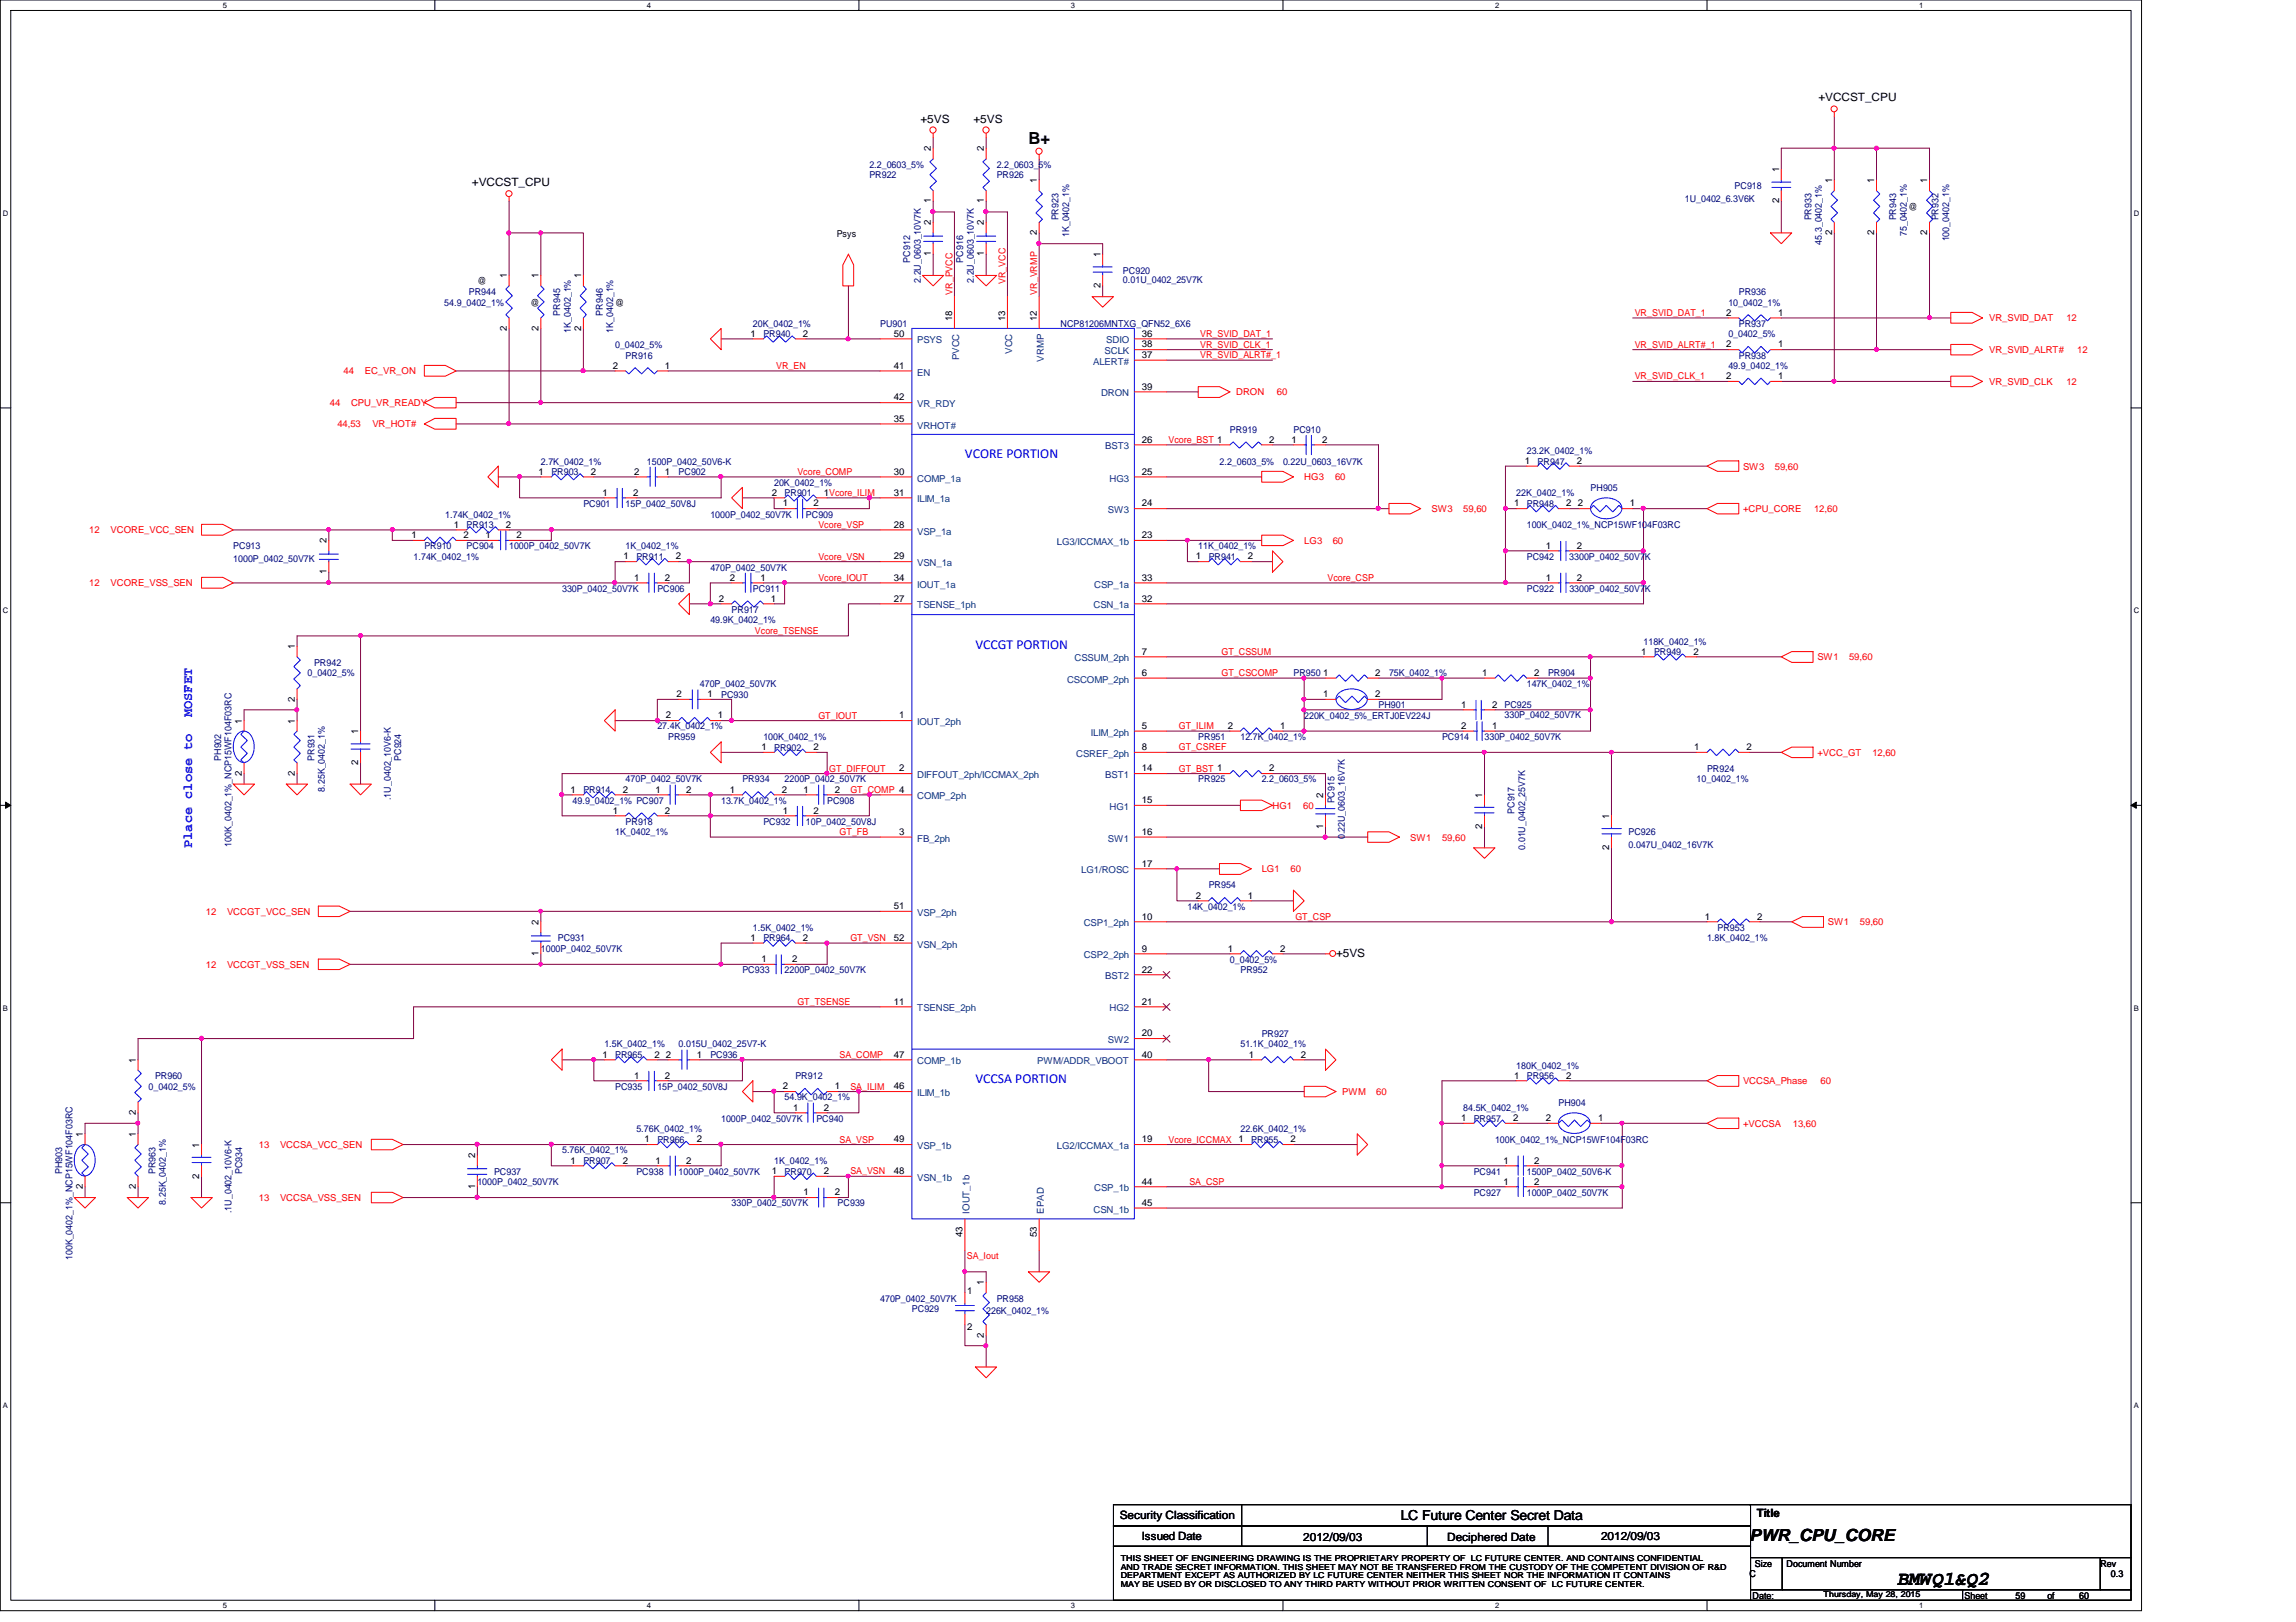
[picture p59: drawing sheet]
<svg xmlns="http://www.w3.org/2000/svg" width="297mm" height="210mm" viewBox="0 0 297 210" stroke-linecap="round" stroke-linejoin="round" font-family="sans-serif">
<defs><g id="words">
<text font-size="2.6" x="245.5" y="205.1">BMWQ1&amp;Q2</text>
<g font-size="2.2">
<text x="133.1" y="18.6">B+</text>
<text x="226.4" y="199.5">PWR_CPU_CORE</text>
</g>
<g font-size="1.8" fill="#00f">
<text x="124.8" y="59.3">VCORE PORTION</text>
<text x="126.2" y="84">VCCGT PORTION</text>
<text x="24.8" y="92.8" transform="rotate(-90 24.8 92.8)">MOSFET</text>
<text x="24.8" y="109.7" transform="rotate(-90 24.8 109.7)">Place close to</text>
<text x="126.2" y="140.2">VCCSA PORTION</text>
</g>
<text font-size="1.8" x="181.2" y="196.8">LC Future Center Secret Data</text>
<g font-size="1.5">
<text x="119.1" y="15.9">+5VS</text>
<text x="125.9" y="15.9">+5VS</text>
<text x="235.2" y="13.1">+VCCST_CPU</text>
<text x="61" y="24.1">+VCCST_CPU</text>
<text x="172.8" y="123.8">+5VS</text>
<text x="144.9" y="196.6">Security Classification</text>
<text x="227.3" y="196.3">Title</text>
<text x="147.7" y="199.3">Issued Date</text>
<text x="168.6" y="199.4">2012/09/03</text>
<text x="187.2" y="199.4">Deciphered Date</text>
<text x="207.1" y="199.3">2012/09/03</text>
</g>
<g font-size="1.2" fill="#000080">
<text x="112.5" y="23.1">PR922</text>
<text x="112.5" y="21.7">2.2_0603_5%</text>
<text x="128.9" y="23.1">PR926</text>
<text x="128.9" y="21.7">2.2_0603_5%</text>
<text x="136.9" y="28.5" transform="rotate(-90 136.9 28.5)">PR923</text>
<text x="218" y="26.1">1U_0402_6.3V6K</text>
<text x="224.4" y="24.4">PC918</text>
<text x="234.4" y="28.5" transform="rotate(-90 234.4 28.5)">PR933</text>
<text x="245.3" y="28.5" transform="rotate(-90 245.3 28.5)">PR943</text>
<text x="250.8" y="28.5" transform="rotate(-90 250.8 28.5)">PR932</text>
<text x="117.8" y="34" transform="rotate(-90 117.8 34)">PC912</text>
<text x="124.6" y="34" transform="rotate(-90 124.6 34)">PC916</text>
<text x="138.3" y="30.7" transform="rotate(-90 138.3 30.7)">1K_0402_1%</text>
<text x="145.3" y="35.4">PC920</text>
<text x="235.7" y="31.7" transform="rotate(-90 235.7 31.7)">45.3_0402_1%</text>
<text x="246.7" y="30.6" transform="rotate(-90 246.7 30.6)">75_0402_1%</text>
<text x="252.2" y="31.2" transform="rotate(-90 252.2 31.2)">100_0402_1%</text>
<text x="57.5" y="39.5">54.9_0402_1%</text>
<text x="60.7" y="38.1">PR944</text>
<text x="72.5" y="40.9" transform="rotate(-90 72.5 40.9)">PR945</text>
<text x="78" y="40.9" transform="rotate(-90 78 40.9)">PR946</text>
<text x="119.1" y="36.6" transform="rotate(-90 119.1 36.6)">2.2U_0603_10V7K</text>
<text x="126" y="36.6" transform="rotate(-90 126 36.6)">2.2U_0603_10V7K</text>
<text x="145.3" y="36.7">0.01U_0402_25V7K</text>
<text x="223.6" y="39.5">10_0402_1%</text>
<text x="225" y="38.1">PR936</text>
<text x="73.9" y="43.1" transform="rotate(-90 73.9 43.1)">1K_0402_1%</text>
<text x="79.3" y="43.1" transform="rotate(-90 79.3 43.1)">1K_0402_1%</text>
<text x="79.6" y="45">0_0402_5%</text>
<text x="80.9" y="46.4">PR916</text>
<text x="97.4" y="42.3">20K_0402_1%</text>
<text x="98.8" y="43.6">PR940</text>
<text x="113.9" y="42.3">PU901</text>
<text x="137.2" y="42.3">NCP81206MNTXG_QFN52_6X6</text>
<text x="223.6" y="43.6">0_0402_5%</text>
<text x="223.6" y="47.8">49.9_0402_1%</text>
<text x="225" y="42.3">PR937</text>
<text x="225" y="46.4">PR938</text>
<text x="159.1" y="56">PR919</text>
<text x="167.3" y="56">PC910</text>
<text x="197.5" y="58.7">23.2K_0402_1%</text>
<text x="70" y="60.1">2.7K_0402_1%</text>
<text x="71.3" y="61.5">PR903</text>
<text x="75.5" y="65.6">PC901</text>
<text x="80.9" y="65.6">15P_0402_50V8J</text>
<text x="83.7" y="60.1">1500P_0402_50V6-K</text>
<text x="87.8" y="61.5">PC902</text>
<text x="100.2" y="62.9">20K_0402_1%</text>
<text x="101.5" y="64.2">PR901</text>
<text x="157.8" y="60.1">2.2_0603_5%</text>
<text x="166" y="60.1">0.22U_0603_16V7K</text>
<text x="196.2" y="64.2">22K_0402_1%</text>
<text x="197.5" y="65.6">PR948</text>
<text x="198.9" y="60.1">PR947</text>
<text x="205.8" y="63.5">PH905</text>
<text x="30.2" y="71.1">PC913</text>
<text x="54.9" y="71.1">PR910</text>
<text x="57.6" y="67">1.74K_0402_1%</text>
<text x="60.4" y="68.3">PR913</text>
<text x="60.4" y="71.1">PC904</text>
<text x="65.9" y="71.1">1000P_0402_50V7K</text>
<text x="80.9" y="71.1">1K_0402_1%</text>
<text x="91.9" y="67">1000P_0402_50V7K</text>
<text x="104.3" y="67">PC909</text>
<text x="155" y="71.1">11K_0402_1%</text>
<text x="197.5" y="68.3">100K_0402_1%_NCP15WF104F03RC</text>
<text x="30.2" y="72.7">1000P_0402_50V7K</text>
<text x="53.5" y="72.4">1.74K_0402_1%</text>
<text x="72.7" y="76.6">330P_0402_50V7K</text>
<text x="82.3" y="72.4">PR911</text>
<text x="85" y="76.6">PC906</text>
<text x="91.9" y="73.8">470P_0402_50V7K</text>
<text x="97.4" y="76.6">PC911</text>
<text x="156.4" y="72.4">PR941</text>
<text x="197.5" y="72.4">PC942</text>
<text x="197.5" y="76.6">PC922</text>
<text x="203" y="72.4">3300P_0402_50V7K</text>
<text x="203" y="76.6">3300P_0402_50V7K</text>
<text x="91.9" y="80.7">49.9K_0402_1%</text>
<text x="94.7" y="79.3">PR917</text>
<text x="212.6" y="83.4">118K_0402_1%</text>
<text x="39.8" y="87.5">0_0402_5%</text>
<text x="40.6" y="86.1">PR942</text>
<text x="90.5" y="88.9">470P_0402_50V7K</text>
<text x="167.3" y="87.5">PR950</text>
<text x="179.7" y="87.5">75K_0402_1%</text>
<text x="197.5" y="88.9">147K_0402_1%</text>
<text x="200.3" y="87.5">PR904</text>
<text x="214" y="84.8">PR949</text>
<text x="85" y="94.4">27.4K_0402_1%</text>
<text x="86.4" y="95.8">PR959</text>
<text x="93.3" y="90.3">PC930</text>
<text x="98.8" y="95.8">100K_0402_1%</text>
<text x="155" y="95.8">PR951</text>
<text x="160.5" y="95.8">12.7K_0402_1%</text>
<text x="168.7" y="93">220K_0402_5%_ERTJ0EV224J</text>
<text x="178.3" y="91.7">PH901</text>
<text x="186.6" y="95.8">PC914</text>
<text x="192.1" y="95.8">330P_0402_50V7K</text>
<text x="194.6" y="91.7">PC925</text>
<text x="194.6" y="92.9">330P_0402_50V7K</text>
<text x="28.6" y="98.5" transform="rotate(-90 28.6 98.5)">PH902</text>
<text x="40.7" y="98.5" transform="rotate(-90 40.7 98.5)">PR931</text>
<text x="51.9" y="98.5" transform="rotate(-90 51.9 98.5)">PC924</text>
<text x="80.9" y="101.3">470P_0402_50V7K</text>
<text x="96.1" y="101.3">PR934</text>
<text x="100.2" y="97.2">PR902</text>
<text x="101.5" y="101.3">2200P_0402_50V7K</text>
<text x="155" y="101.3">PR925</text>
<text x="163.2" y="101.3">2.2_0603_5%</text>
<text x="219.5" y="101.3">10_0402_1%</text>
<text x="220.8" y="99.9">PR924</text>
<text x="42" y="102.4" transform="rotate(-90 42 102.4)">8.25K_0402_1%</text>
<text x="50.5" y="103.5" transform="rotate(-90 50.5 103.5)">.1U_0402_10V6-K</text>
<text x="74.1" y="104">49.9_0402_1% PC907</text>
<text x="75.5" y="102.6">PR914</text>
<text x="80.9" y="106.7">PR918</text>
<text x="93.3" y="104">13.7K_0402_1%</text>
<text x="98.8" y="106.7">PC932</text>
<text x="104.3" y="106.7">10P_0402_50V8J</text>
<text x="107" y="104">PC908</text>
<text x="172.6" y="104" transform="rotate(-90 172.6 104)">PC915</text>
<text x="195.9" y="105.3" transform="rotate(-90 195.9 105.3)">PC917</text>
<text x="30" y="109.6" transform="rotate(-90 30 109.6)">100K_0402_1%_NCP15WF104F03RC</text>
<text x="79.6" y="108.1">1K_0402_1%</text>
<text x="174" y="108.6" transform="rotate(-90 174 108.6)">0.22U_0603_16V7K</text>
<text x="197.3" y="110" transform="rotate(-90 197.3 110)">0.01U_0402_25V7K</text>
<text x="210.7" y="108.1">PC926</text>
<text x="210.7" y="109.8">0.047U_0402_16V7K</text>
<text x="153.6" y="117.7">14K_0402_1%</text>
<text x="156.4" y="115">PR954</text>
<text x="70" y="123.2">1000P_0402_50V7K</text>
<text x="72.2" y="121.8">PC931</text>
<text x="96.1" y="125.9">PC933</text>
<text x="97.4" y="120.4">1.5K_0402_1%</text>
<text x="98.8" y="121.8">PR964</text>
<text x="101.5" y="125.9">2200P_0402_50V7K</text>
<text x="159.1" y="124.6">0_0402_5%</text>
<text x="160.5" y="125.9">PR952</text>
<text x="220.8" y="121.8">1.8K_0402_1%</text>
<text x="222.2" y="120.4">PR953</text>
<text x="78.2" y="135.6">1.5K_0402_1%</text>
<text x="79.6" y="136.9">PR965</text>
<text x="87.8" y="135.6">0.015U_0402_25V7-K</text>
<text x="91.9" y="136.9">PC936</text>
<text x="160.5" y="135.6">51.1K_0402_1%</text>
<text x="163.2" y="134.2">PR927</text>
<text x="19.2" y="141">0_0402_5%</text>
<text x="20.1" y="139.7">PR960</text>
<text x="79.6" y="141">PC935</text>
<text x="85" y="141">15P_0402_50V8J</text>
<text x="101.5" y="142.4">54.9K_0402_1%</text>
<text x="102.9" y="139.7">PR912</text>
<text x="189.3" y="143.8">84.5K_0402_1%</text>
<text x="196.2" y="138.3">180K_0402_1%</text>
<text x="197.5" y="139.7">PR956</text>
<text x="201.6" y="143.1">PH904</text>
<text x="72.7" y="149.3">5.76K_0402_1%</text>
<text x="82.3" y="146.5">5.76K_0402_1%</text>
<text x="85" y="147.9">PR966</text>
<text x="93.3" y="145.2">1000P_0402_50V7K</text>
<text x="105.6" y="145.2">PC940</text>
<text x="160.5" y="146.5">22.6K_0402_1%</text>
<text x="161.9" y="147.9">PR955</text>
<text x="190.7" y="145.2">PR957</text>
<text x="193.4" y="147.9">100K_0402_1%_NCP15WF104F03RC</text>
<text x="8" y="152" transform="rotate(-90 8 152)">PH903</text>
<text x="20.1" y="152" transform="rotate(-90 20.1 152)">PR963</text>
<text x="21.5" y="155.9" transform="rotate(-90 21.5 155.9)">8.25K_0402_1%</text>
<text x="31.3" y="152" transform="rotate(-90 31.3 152)">PC934</text>
<text x="61.8" y="153.4">1000P_0402_50V7K</text>
<text x="63.9" y="152">PC937</text>
<text x="75.5" y="150.6">PR907</text>
<text x="82.3" y="152">PC938</text>
<text x="87.8" y="152">1000P_0402_50V7K</text>
<text x="100.2" y="150.6">1K_0402_1%</text>
<text x="101.5" y="152">PR970</text>
<text x="190.7" y="152">PC941</text>
<text x="190.7" y="154.7">PC927</text>
<text x="197.5" y="152">1500P_0402_50V6-K</text>
<text x="197.5" y="154.7">1000P_0402_50V7K</text>
<text x="30" y="157" transform="rotate(-90 30 157)">.1U_0402_10V6-K</text>
<text x="94.7" y="156.1">330P_0402_50V7K</text>
<text x="108.4" y="156.1">PC939</text>
<text x="9.4" y="163.1" transform="rotate(-90 9.4 163.1)">100K_0402_1%_NCP15WF104F03RC</text>
<text x="113.9" y="168.4">470P_0402_50V7K</text>
<text x="118" y="169.8">PC929</text>
<text x="127.6" y="170.1">226K_0402_1%</text>
<text x="128.9" y="168.4">PR958</text>
</g>
<g font-size="1.2">
<text x="120.4" y="19.6" transform="rotate(-90 120.4 19.6)">2</text>
<text x="127.3" y="19.6" transform="rotate(-90 127.3 19.6)">2</text>
<text x="134.2" y="23.7" transform="rotate(-90 134.2 23.7)">1</text>
<text x="230.2" y="22.3" transform="rotate(-90 230.2 22.3)">1</text>
<text x="237" y="23.7" transform="rotate(-90 237 23.7)">1</text>
<text x="242.5" y="23.7" transform="rotate(-90 242.5 23.7)">1</text>
<text x="249.3" y="23.7" transform="rotate(-90 249.3 23.7)">1</text>
<text x="120.4" y="29.2" transform="rotate(-90 120.4 29.2)">2</text>
<text x="120.4" y="26.3" transform="rotate(-90 120.4 26.3)">1</text>
<text x="127.3" y="26.3" transform="rotate(-90 127.3 26.3)">1</text>
<text x="127.3" y="29.2" transform="rotate(-90 127.3 29.2)">2</text>
<text x="230.2" y="26.3" transform="rotate(-90 230.2 26.3)">2</text>
<text x="246.9" y="27.2">@</text>
<text x="108.2" y="30.7">Psys</text>
<text x="120.4" y="33.2" transform="rotate(-90 120.4 33.2)">1</text>
<text x="127.3" y="33.2" transform="rotate(-90 127.3 33.2)">1</text>
<text x="134.2" y="30.4" transform="rotate(-90 134.2 30.4)">2</text>
<text x="142.4" y="33.3" transform="rotate(-90 142.4 33.3)">1</text>
<text x="237" y="30.4" transform="rotate(-90 237 30.4)">2</text>
<text x="242.5" y="30.4" transform="rotate(-90 242.5 30.4)">2</text>
<text x="249.3" y="30.4" transform="rotate(-90 249.3 30.4)">2</text>
<text x="61.8" y="36.8">@</text>
<text x="65.6" y="36" transform="rotate(-90 65.6 36)">1</text>
<text x="68.6" y="39.5">@</text>
<text x="69.7" y="36" transform="rotate(-90 69.7 36)">1</text>
<text x="75.2" y="36" transform="rotate(-90 75.2 36)">1</text>
<text x="79.6" y="39.5">@</text>
<text x="123.2" y="41.5" transform="rotate(-90 123.2 41.5)">18</text>
<text x="130" y="41.5" transform="rotate(-90 130 41.5)">13</text>
<text x="134.1" y="41.5" transform="rotate(-90 134.1 41.5)">12</text>
<text x="142.4" y="37.3" transform="rotate(-90 142.4 37.3)">2</text>
<text x="223.3" y="40.9">2</text>
<text x="230" y="40.9">1</text>
<text x="65.6" y="42.8" transform="rotate(-90 65.6 42.8)">2</text>
<text x="69.7" y="42.8" transform="rotate(-90 69.7 42.8)">2</text>
<text x="75.2" y="42.8" transform="rotate(-90 75.2 42.8)">2</text>
<text x="79.3" y="47.7">2</text>
<text x="86" y="47.7">1</text>
<text x="97.1" y="43.6">1</text>
<text x="103.9" y="43.6">2</text>
<text x="115.7" y="43.6">50</text>
<text x="115.7" y="47.7">41</text>
<text x="147.7" y="45">38</text>
<text x="147.7" y="46.3">37</text>
<text x="147.7" y="43.6">36</text>
<text x="223.3" y="45">2</text>
<text x="230" y="45">1</text>
<text x="115.7" y="51.8">42</text>
<text x="147.7" y="50.4">39</text>
<text x="223.3" y="49.1">2</text>
<text x="230" y="49.1">1</text>
<text x="115.7" y="54.6">35</text>
<text x="147.7" y="57.3">26</text>
<text x="164.2" y="57.3">2</text>
<text x="167.1" y="57.3">1</text>
<text x="171.1" y="57.3">2</text>
<text x="69.7" y="61.4">1</text>
<text x="76.5" y="61.4">2</text>
<text x="77.9" y="64.1">1</text>
<text x="81.9" y="64.1">2</text>
<text x="82" y="61.4">2</text>
<text x="86" y="61.4">1</text>
<text x="99.9" y="64.1">2</text>
<text x="101.3" y="65.5">1</text>
<text x="105.2" y="65.5">2</text>
<text x="106.6" y="64.1">1Vcore_ILIM</text>
<text x="115.7" y="61.4">30</text>
<text x="115.7" y="64.1">31</text>
<text x="147.7" y="61.4">25</text>
<text x="147.7" y="65.5">24</text>
<text x="195.9" y="65.5">1</text>
<text x="197.3" y="60">1</text>
<text x="202.6" y="65.5">2</text>
<text x="204" y="60">2</text>
<text x="204.1" y="65.5">2</text>
<text x="210.9" y="65.5">1</text>
<text x="42.2" y="70.3" transform="rotate(-90 42.2 70.3)">2</text>
<text x="53.3" y="69.6">1</text>
<text x="58.7" y="68.3">1</text>
<text x="60" y="69.6">2</text>
<text x="62.8" y="69.6">1</text>
<text x="65.4" y="68.3">2</text>
<text x="66.8" y="69.6">2</text>
<text x="115.7" y="68.3">28</text>
<text x="147.7" y="69.6">23</text>
<text x="200" y="71">1</text>
<text x="204" y="71">2</text>
<text x="42.2" y="74.3" transform="rotate(-90 42.2 74.3)">1</text>
<text x="80.7" y="72.4">1</text>
<text x="82" y="75.1">1</text>
<text x="86" y="75.1">2</text>
<text x="87.4" y="72.4">2</text>
<text x="93" y="77.9">2</text>
<text x="94.4" y="75.1">2</text>
<text x="98.4" y="75.1">1</text>
<text x="99.7" y="77.9">1</text>
<text x="115.7" y="72.4">29</text>
<text x="115.7" y="75.1">34</text>
<text x="115.7" y="77.9">27</text>
<text x="147.7" y="77.9">32</text>
<text x="147.7" y="75.1">33</text>
<text x="154.7" y="72.4">1</text>
<text x="161.5" y="72.4">2</text>
<text x="200" y="75.1">1</text>
<text x="204" y="75.1">2</text>
<text x="38.1" y="84" transform="rotate(-90 38.1 84)">1</text>
<text x="147.7" y="84.7">7</text>
<text x="147.7" y="87.5">6</text>
<text x="171.2" y="87.5">1</text>
<text x="177.9" y="87.5">2</text>
<text x="191.8" y="87.5">1</text>
<text x="198.5" y="87.5">2</text>
<text x="212.3" y="84.7">1</text>
<text x="219.1" y="84.7">2</text>
<text x="31.3" y="93.6" transform="rotate(-90 31.3 93.6)">1</text>
<text x="38.1" y="93.6" transform="rotate(-90 38.1 93.6)">1</text>
<text x="38.1" y="90.8" transform="rotate(-90 38.1 90.8)">2</text>
<text x="46.4" y="95" transform="rotate(-90 46.4 95)">1</text>
<text x="86.1" y="93">2</text>
<text x="87.5" y="90.2">2</text>
<text x="91.5" y="90.2">1</text>
<text x="92.9" y="93">1</text>
<text x="116.3" y="93">1</text>
<text x="147.7" y="94.3">5</text>
<text x="158.8" y="94.3">2</text>
<text x="165.6" y="94.3">1</text>
<text x="171.2" y="90.2">1</text>
<text x="177.9" y="90.2">2</text>
<text x="189" y="94.3">2</text>
<text x="189" y="91.6">1</text>
<text x="193" y="94.3">1</text>
<text x="193" y="91.6">2</text>
<text x="31.3" y="100.4" transform="rotate(-90 31.3 100.4)">2</text>
<text x="38.1" y="100.4" transform="rotate(-90 38.1 100.4)">2</text>
<text x="46.4" y="99" transform="rotate(-90 46.4 99)">2</text>
<text x="98.5" y="97.1">1</text>
<text x="105.2" y="97.1">2</text>
<text x="116.3" y="99.8">2</text>
<text x="147.7" y="99.8">14</text>
<text x="147.7" y="97.1">8</text>
<text x="164.2" y="99.8">2</text>
<text x="219.2" y="97.1">1</text>
<text x="225.9" y="97.1">2</text>
<text x="73.8" y="102.6">1</text>
<text x="79.3" y="105.3">1</text>
<text x="80.6" y="102.6">2</text>
<text x="84.8" y="102.6">1</text>
<text x="86" y="105.3">2</text>
<text x="88.8" y="102.6">2</text>
<text x="94.4" y="102.6">1</text>
<text x="101.1" y="102.6">2</text>
<text x="101.3" y="105.3">1</text>
<text x="104" y="102.6">1</text>
<text x="105.2" y="105.3">2</text>
<text x="108" y="102.6">2</text>
<text x="147.7" y="103.9">15</text>
<text x="171.2" y="107.2" transform="rotate(-90 171.2 107.2)">1</text>
<text x="171.2" y="103.3" transform="rotate(-90 171.2 103.3)">2</text>
<text x="191.8" y="107.2" transform="rotate(-90 191.8 107.2)">2</text>
<text x="191.8" y="103.3" transform="rotate(-90 191.8 103.3)">1</text>
<text x="208.2" y="106" transform="rotate(-90 208.2 106)">1</text>
<text x="116.3" y="108">3</text>
<text x="147.7" y="108">16</text>
<text x="147.7" y="112.1">17</text>
<text x="208.2" y="110" transform="rotate(-90 208.2 110)">2</text>
<text x="69.7" y="119.7" transform="rotate(-90 69.7 119.7)">2</text>
<text x="115.7" y="117.6">51</text>
<text x="147.7" y="119">10</text>
<text x="154.7" y="116.3">2</text>
<text x="161.5" y="116.3">1</text>
<text x="220.6" y="119">1</text>
<text x="227.3" y="119">2</text>
<text x="69.7" y="123.7" transform="rotate(-90 69.7 123.7)">1</text>
<text x="97.1" y="121.8">1</text>
<text x="98.5" y="124.5">1</text>
<text x="102.5" y="124.5">2</text>
<text x="103.9" y="121.8">2</text>
<text x="115.7" y="121.8">52</text>
<text x="147.7" y="123.1">9</text>
<text x="147.7" y="125.9">22</text>
<text x="158.8" y="123.1">1</text>
<text x="165.6" y="123.1">2</text>
<text x="115.7" y="130">11</text>
<text x="147.7" y="130">21</text>
<text x="17.6" y="137.5" transform="rotate(-90 17.6 137.5)">1</text>
<text x="77.9" y="136.9">1</text>
<text x="84.7" y="136.9">2</text>
<text x="86.1" y="136.9">2</text>
<text x="90.2" y="136.9">1</text>
<text x="115.7" y="136.9">47</text>
<text x="147.7" y="134.1">20</text>
<text x="147.7" y="136.9">40</text>
<text x="161.6" y="136.9">1</text>
<text x="168.3" y="136.9">2</text>
<text x="82" y="139.6">1</text>
<text x="86" y="139.6">2</text>
<text x="101.3" y="141">2</text>
<text x="102.6" y="143.7">1</text>
<text x="106.6" y="143.7">2</text>
<text x="108" y="141">1</text>
<text x="115.7" y="141">46</text>
<text x="195.9" y="139.6">1</text>
<text x="202.6" y="139.6">2</text>
<text x="10.7" y="147.2" transform="rotate(-90 10.7 147.2)">1</text>
<text x="17.6" y="147.2" transform="rotate(-90 17.6 147.2)">1</text>
<text x="17.6" y="144.3" transform="rotate(-90 17.6 144.3)">2</text>
<text x="25.8" y="148.5" transform="rotate(-90 25.8 148.5)">1</text>
<text x="61.5" y="149.9" transform="rotate(-90 61.5 149.9)">2</text>
<text x="83.4" y="147.8">1</text>
<text x="90.2" y="147.8">2</text>
<text x="115.7" y="147.8">49</text>
<text x="147.7" y="147.8">19</text>
<text x="160.2" y="147.8">1</text>
<text x="167" y="147.8">2</text>
<text x="189" y="145.1">1</text>
<text x="195.7" y="145.1">2</text>
<text x="200" y="145.1">2</text>
<text x="206.8" y="145.1">1</text>
<text x="10.7" y="153.9" transform="rotate(-90 10.7 153.9)">2</text>
<text x="17.6" y="153.9" transform="rotate(-90 17.6 153.9)">2</text>
<text x="25.8" y="152.5" transform="rotate(-90 25.8 152.5)">2</text>
<text x="61.5" y="153.9" transform="rotate(-90 61.5 153.9)">1</text>
<text x="73.8" y="150.6">1</text>
<text x="80.6" y="150.6">2</text>
<text x="84.8" y="150.6">1</text>
<text x="88.8" y="150.6">2</text>
<text x="99.9" y="151.9">1</text>
<text x="104" y="154.7">1</text>
<text x="106.6" y="151.9">2</text>
<text x="108" y="154.7">2</text>
<text x="115.7" y="151.9">48</text>
<text x="147.7" y="153.3">44</text>
<text x="194.5" y="150.6">1</text>
<text x="194.5" y="153.3">1</text>
<text x="198.5" y="150.6">2</text>
<text x="198.5" y="153.3">2</text>
<text x="124.5" y="160.1" transform="rotate(-90 124.5 160.1)">43</text>
<text x="134.1" y="160.1" transform="rotate(-90 134.1 160.1)">53</text>
<text x="147.7" y="156">45</text>
<text x="125.1" y="167.5">1</text>
<text x="127.3" y="166.3" transform="rotate(-90 127.3 166.3)">1</text>
<text x="125.1" y="172.2">2</text>
<text x="127.3" y="173.1" transform="rotate(-90 127.3 173.1)">2</text>
<text x="227" y="202.7">Size</text>
<text x="231.1" y="202.7">Document Number</text>
<text x="271.7" y="202.7">Rev</text>
<text x="226.4" y="204.1">C</text>
<text x="226.7" y="206.9">Date:</text>
<text x="254.2" y="206.9">Sheet</text>
<text x="260.8" y="206.9">59</text>
<text x="264.9" y="206.9">of</text>
<text x="269" y="206.9">60</text>
<text x="273.1" y="204.1">0.3</text>
</g>
<g font-size="1.2" fill="#f00">
<text x="123.2" y="38.1" transform="rotate(-90 123.2 38.1)">VR_PVCC</text>
<text x="130.1" y="36.7" transform="rotate(-90 130.1 36.7)">VR_VCC</text>
<text x="134.2" y="38.1" transform="rotate(-90 134.2 38.1)">VR_VRMP</text>
<text x="211.5" y="40.9">VR_SVID_DAT_1</text>
<text x="257.3" y="41.6">VR_SVID_DAT</text>
<text x="267.3" y="41.6">12</text>
<text x="100.4" y="47.8">VR_EN</text>
<text x="155.3" y="43.6">VR_SVID_DAT_1</text>
<text x="155.3" y="45">VR_SVID_CLK_1</text>
<text x="155.3" y="46.4">VR_SVID_ALRT#_1</text>
<text x="211.5" y="45">VR_SVID_ALRT#_1</text>
<text x="257.3" y="45.7">VR_SVID_ALRT#</text>
<text x="268.7" y="45.7">12</text>
<text x="42.7" y="52.6">44</text>
<text x="44.4" y="48.4">44</text>
<text x="45.4" y="52.6">CPU_VR_READY</text>
<text x="47.2" y="48.4">EC_VR_ON</text>
<text x="159.9" y="51.2">DRON</text>
<text x="165.2" y="51.2">60</text>
<text x="211.5" y="49.1">VR_SVID_CLK_1</text>
<text x="257.3" y="49.8">VR_SVID_CLK</text>
<text x="267.3" y="49.8">12</text>
<text x="43.6" y="55.3">44,53</text>
<text x="48.2" y="55.3">VR_HOT#</text>
<text x="151.2" y="57.3">Vcore_BST 1</text>
<text x="103.2" y="61.5">Vcore_COMP</text>
<text x="168.7" y="62.1">HG3</text>
<text x="172.7" y="62.1">60</text>
<text x="225.5" y="60.8">SW3</text>
<text x="229.6" y="60.8">59,60</text>
<text x="11.6" y="69">12</text>
<text x="14.3" y="69">VCORE_VCC_SEN</text>
<text x="105.9" y="68.3">Vcore_VSP</text>
<text x="168.7" y="70.4">LG3</text>
<text x="172.4" y="70.4">60</text>
<text x="185.2" y="66.3">SW3</text>
<text x="189.3" y="66.3">59,60</text>
<text x="225.5" y="66.3">+CPU_CORE</text>
<text x="234.7" y="66.3">12,60</text>
<text x="11.6" y="75.9">12</text>
<text x="14.3" y="75.9">VCORE_VSS_SEN</text>
<text x="105.9" y="75.2">Vcore_IOUT</text>
<text x="105.9" y="72.4">Vcore_VSN</text>
<text x="171.7" y="75.2">Vcore_CSP</text>
<text x="97.7" y="82">Vcore_TSENSE</text>
<text x="158" y="84.8">GT_CSSUM</text>
<text x="158" y="87.5">GT_CSCOMP</text>
<text x="235.1" y="85.5">SW1</text>
<text x="239.2" y="85.5">59,60</text>
<text x="105.9" y="93">GT_IOUT</text>
<text x="152.5" y="94.4">GT_ILIM</text>
<text x="107.3" y="99.9">GT_DIFFOUT</text>
<text x="152.5" y="99.9">GT_BST 1</text>
<text x="152.5" y="97.1">GT_CSREF</text>
<text x="235.1" y="97.8">+VCC_GT</text>
<text x="242.2" y="97.8">12,60</text>
<text x="110" y="102.6">GT_COMP 4</text>
<text x="164.6" y="104.7">HG1</text>
<text x="168.6" y="104.7">60</text>
<text x="108.6" y="108.1">GT_FB</text>
<text x="163.2" y="112.9">LG1</text>
<text x="167" y="112.9">60</text>
<text x="182.5" y="108.8">SW1</text>
<text x="186.6" y="108.8">59,60</text>
<text x="26.6" y="118.4">12</text>
<text x="29.4" y="118.4">VCCGT_VCC_SEN</text>
<text x="167.6" y="119">GT_CSP</text>
<text x="236.5" y="119.8">SW1</text>
<text x="240.6" y="119.8">59,60</text>
<text x="26.6" y="125.3">12</text>
<text x="29.4" y="125.3">VCCGT_VSS_SEN</text>
<text x="110" y="121.8">GT_VSN</text>
<text x="103.2" y="130">GT_TSENSE</text>
<text x="108.6" y="136.9">SA_COMP</text>
<text x="110" y="141">SA_ILIM</text>
<text x="173.6" y="141.7">PWM</text>
<text x="178.1" y="141.7">60</text>
<text x="225.5" y="140.3">VCCSA_Phase</text>
<text x="235.5" y="140.3">60</text>
<text x="33.5" y="148.6">13</text>
<text x="36.2" y="148.6">VCCSA_VCC_SEN</text>
<text x="108.6" y="147.9">SA_VSP</text>
<text x="151.2" y="147.9">Vcore_ICCMAX</text>
<text x="225.5" y="145.8">+VCCSA</text>
<text x="231.9" y="145.8">13,60</text>
<text x="33.5" y="155.4">13</text>
<text x="36.2" y="155.4">VCCSA_VSS_SEN</text>
<text x="110" y="152">SA_VSN</text>
<text x="153.9" y="153.3">SA_CSP</text>
<text x="125.1" y="162.9">SA_Iout</text>
</g>
<g font-size="1.2" fill="#004080">
<text x="118.7" y="44.4">PSYS</text>
<text x="124.1" y="46.7" transform="rotate(-90 124.1 46.7)">PVCC</text>
<text x="130.9" y="45.8" transform="rotate(-90 130.9 45.8)">VCC</text>
<text x="135" y="46.8" transform="rotate(-90 135 46.8)">VRMP</text>
<text x="141.4" y="47.2">ALERT#</text>
<text x="142.9" y="45.8">SCLK</text>
<text x="143.1" y="44.4">SDIO</text>
<text x="118.7" y="52.7">VR_RDY</text>
<text x="118.7" y="48.6">EN</text>
<text x="142.4" y="51.3">DRON</text>
<text x="118.7" y="55.5">VRHOT#</text>
<text x="143" y="58.2">BST3</text>
<text x="118.7" y="62.3">COMP_1a</text>
<text x="118.7" y="65">ILIM_1a</text>
<text x="143.5" y="62.3">HG3</text>
<text x="118.7" y="69.2">VSP_1a</text>
<text x="136.7" y="70.5">LG3/ICCMAX_1b</text>
<text x="143.3" y="66.4">SW3</text>
<text x="118.7" y="73.3">VSN_1a</text>
<text x="118.7" y="76">IOUT_1a</text>
<text x="141.6" y="76">CSP_1a</text>
<text x="118.7" y="78.7">TSENSE_1ph</text>
<text x="141.5" y="78.7">CSN_1a</text>
<text x="138" y="88.3">CSCOMP_2ph</text>
<text x="139" y="85.6">CSSUM_2ph</text>
<text x="118.7" y="93.9">IOUT_2ph</text>
<text x="141.1" y="95.2">ILIM_2ph</text>
<text x="118.7" y="100.7">DIFFOUT_2ph/ICCMAX_2ph</text>
<text x="139.2" y="98">CSREF_2ph</text>
<text x="143" y="100.7">BST1</text>
<text x="118.7" y="103.5">COMP_2ph</text>
<text x="143.5" y="104.8">HG1</text>
<text x="118.7" y="108.9">FB_2ph</text>
<text x="139.9" y="113">LG1/ROSC</text>
<text x="143.3" y="108.9">SW1</text>
<text x="118.7" y="118.5">VSP_2ph</text>
<text x="140.2" y="119.9">CSP1_2ph</text>
<text x="118.7" y="122.6">VSN_2ph</text>
<text x="140.2" y="124">CSP2_2ph</text>
<text x="118.7" y="130.9">TSENSE_2ph</text>
<text x="143" y="126.7">BST2</text>
<text x="143.5" y="130.9">HG2</text>
<text x="118.7" y="137.8">COMP_1b</text>
<text x="134.2" y="137.8">PWM/ADDR_VBOOT</text>
<text x="143.3" y="135">SW2</text>
<text x="118.7" y="141.9">ILIM_1b</text>
<text x="118.7" y="148.7">VSP_1b</text>
<text x="136.7" y="148.7">LG2/ICCMAX_1a</text>
<text x="118.7" y="152.8">VSN_1b</text>
<text x="141.6" y="154.2">CSP_1b</text>
<text x="125.4" y="157.1" transform="rotate(-90 125.4 157.1)">IOUT_1b</text>
<text x="135" y="157.1" transform="rotate(-90 135 157.1)">EPAD</text>
<text x="141.5" y="156.9">CSN_1b</text>
</g>
<g font-size="1.1">
<text x="145" y="202">THIS SHEET OF ENGINEERING DRAWING IS THE PROPRIETARY PROPERTY OF LC FUTURE CENTER. AND CONTAINS CONFIDENTIAL</text>
<text x="145" y="203.1">AND TRADE SECRET INFORMATION. THIS SHEET MAY NOT BE TRANSFERED FROM THE CUSTODY OF THE COMPETENT DIVISION OF R&amp;D</text>
<text x="145" y="204.2">DEPARTMENT EXCEPT AS AUTHORIZED BY LC FUTURE CENTER NEITHER THIS SHEET NOR THE INFORMATION IT CONTAINS</text>
<text x="145" y="205.3">MAY BE USED BY OR DISCLOSED TO ANY THIRD PARTY WITHOUT PRIOR WRITTEN CONSENT OF LC FUTURE CENTER.</text>
<text x="235.9" y="206.7">Thursday, May 28, 2015</text>
</g>
<g font-size="1">
<text x="28.8" y="1">5</text>
<text x="83.7" y="1">4</text>
<text x="138.6" y="1">3</text>
<text x="193.4" y="1">2</text>
<text x="248.3" y="1">1</text>
<text x=".4" y="27.9">D</text>
<text x="276.1" y="27.9">D</text>
<text x=".4" y="79.4">C</text>
<text x="276.1" y="79.4">C</text>
<text x=".4" y="130.8">B</text>
<text x="276.1" y="130.8">B</text>
<text x=".4" y="182.2">A</text>
<text x="276.1" y="182.2">A</text>
<text x="28.8" y="208.1">5</text>
<text x="83.7" y="208.1">4</text>
<text x="138.6" y="208.1">3</text>
<text x="193.4" y="208.1">2</text>
<text x="248.3" y="208.1">1</text>
</g>
</g></defs>
<path d="M0 0h277.1v208.4h-277.1zM1.4 1.4h274.3v205.7h-274.3z" fill="none" stroke="#000" stroke-width=".13"/>
<g fill="#fff">
<path d="M28.8 .1h.6v1.1h-.6z"/>
<path d="M28.8 207.2h.6v1.1h-.6z"/>
</g>
<path d="M56.3 0v1.4M56.3 207.1v1.3" fill="none" stroke="#000" stroke-width=".13"/>
<g fill="#fff">
<path d="M83.7 .1h.5v1.1h-.5z"/>
<path d="M83.7 207.2h.5v1.1h-.5z"/>
</g>
<path d="M111.1 0v1.4M111.1 207.1v1.3" fill="none" stroke="#000" stroke-width=".13"/>
<g fill="#fff">
<path d="M138.5 .1h.6v1.1h-.6z"/>
<path d="M138.5 207.2h.6v1.1h-.6z"/>
</g>
<path d="M166 0v1.4M166 207.1v1.3" fill="none" stroke="#000" stroke-width=".13"/>
<g fill="#fff">
<path d="M193.4 .1h.6v1.1h-.6z"/>
<path d="M193.4 207.2h.6v1.1h-.6z"/>
</g>
<path d="M220.8 0v1.4M220.8 207.1v1.3" fill="none" stroke="#000" stroke-width=".13"/>
<g fill="#fff">
<path d="M248.3 .1h.5v1.1h-.5z"/>
<path d="M248.3 207.2h.5v1.1h-.5z"/>
<path d="M.4 27h.7v1.2h-.7z"/>
<path d="M276 27h.8v1.2h-.8z"/>
<path d="M.4 78.5h.7v1.1h-.7z"/>
<path d="M276 78.5h.8v1.1h-.8z"/>
</g>
<path d="M0 52.8h1.4M275.7 52.8h1.4" fill="none" stroke="#000" stroke-width=".13"/>
<g fill="#fff">
<path d="M.4 129.9h.6v1.1h-.6z"/>
<path d="M276 129.9h.7v1.1h-.7z"/>
</g>
<path d="M0 104.2h1.4M.7 103.8l.7 .4-.7 .4zM275.7 104.2l.7-.4v.8zM275.7 104.2h1.4" fill="none" stroke="#000" stroke-width=".13"/>
<path d="M.7 103.8l.7 .4-.7 .4zM275.7 104.2l.7-.4v.8z" fill="#000"/>
<g fill="#fff">
<path d="M.4 181.3h.6v1.1h-.6z"/>
<path d="M276 181.3h.7v1.1h-.7z"/>
</g>
<path d="M0 155.7h1.4M275.7 155.7h1.4" fill="none" stroke="#000" stroke-width=".13"/>
<path d="M127.6 17.8v1.4M127.6 32.9v2.7M127.6 26v2.8M127.6 27.4h2.7v11" fill="none" stroke="#800040" stroke-width=".13"/>
<circle cx="127.5" cy="27.4" r=".26" fill="#f0f"/>
<circle cx="127.5" cy="27.4" r=".26" fill="none" stroke="#f0f" stroke-width=".13"/>
<path d="M120.7 17.8v1.4M120.7 32.9v2.7M120.7 26v2.8M120.7 27.4h2.8v11" fill="none" stroke="#800040" stroke-width=".13"/>
<circle cx="120.7" cy="27.4" r=".26" fill="#f0f"/>
<circle cx="120.7" cy="27.4" r=".26" fill="none" stroke="#f0f" stroke-width=".13"/>
<path d="M70 52.1h43.9M75.5 48h4.1M86.4 48h27.5M93.3 43.9h4.1M109.8 43.9h4.1" fill="none" stroke="#800040" stroke-width=".13"/>
<path d="M69.8 51.9l.1-.1 .2 .1v.3l-.2 .1-.1-.1z" fill-rule="evenodd" fill="#f0f"/>
<path d="M69.8 51.9l.1-.1 .2 .1v.3l-.2 .1-.1-.1z" fill="none" stroke="#f0f" stroke-width=".13"/>
<path d="M65.9 54.9h48" fill="none" stroke="#800040" stroke-width=".13"/>
<circle cx="65.8" cy="54.8" r=".26" fill="#f0f"/>
<circle cx="65.8" cy="54.8" r=".26" fill="none" stroke="#f0f" stroke-width=".13"/>
<path d="M237.3 15.1v4.1" fill="none" stroke="#800040" stroke-width=".13"/>
<circle cx="237.3" cy="19.2" r=".26" fill="#f0f"/>
<circle cx="237.3" cy="19.2" r=".26" fill="none" stroke="#f0f" stroke-width=".13"/>
<path d="M242.8 19.2h6.8" fill="none" stroke="#800040" stroke-width=".13"/>
<circle cx="242.8" cy="19.2" r=".26" fill="#f0f"/>
<circle cx="242.8" cy="19.2" r=".26" fill="none" stroke="#f0f" stroke-width=".13"/>
<path d="M230.4 19.2v2.7M237.3 19.2v4.1M230.4 26v4.1M211.2 45.3h12.4M242.8 45.3h9.6" fill="none" stroke="#800040" stroke-width=".13"/>
<circle cx="242.8" cy="45.2" r=".26" fill="#f0f"/>
<circle cx="242.8" cy="45.2" r=".26" fill="none" stroke="#f0f" stroke-width=".13"/>
<g fill="none" stroke="#800040" stroke-width=".13">
<path d="M230.4 19.2h12.4v4.1M249.6 19.2v4.1M65.9 30.1v5.5M65.9 26v4.1h4.1v5.5M134.4 30.1v1.4M134.4 20.6v2.7M142.7 37v1.4M65.9 42.5v12.4M150.9 43.9h13.7M150.9 45.3h13.7M150.9 46.6h13.7M211.2 49.4h12.4"/>
<path d="M211.2 41.1h12.4"/>
</g>
<circle cx="65.8" cy="30.1" r=".26" fill="#f0f"/>
<circle cx="65.8" cy="30.1" r=".26" fill="none" stroke="#f0f" stroke-width=".13"/>
<path d="M70 30.1h5.5v5.5" fill="none" stroke="#800040" stroke-width=".13"/>
<path d="M69.8 29.9h.1l.2 .1v.3l-.2 .1-.1-.1z" fill-rule="evenodd" fill="#f0f"/>
<path d="M69.8 29.9h.1l.2 .1v.3l-.2 .1-.1-.1z" fill="none" stroke="#f0f" stroke-width=".13"/>
<path d="M70 42.5v9.6h-11M75.5 42.5v5.5h-16.5" fill="none" stroke="#800040" stroke-width=".13"/>
<circle cx="75.4" cy="48" r=".26" fill="#f0f"/>
<circle cx="75.4" cy="48" r=".26" fill="none" stroke="#f0f" stroke-width=".13"/>
<path d="M150.9 50.7h4.1M150.9 57.6h6.9M164.6 57.6h2.7M178.3 57.6v8.2h-27.4" fill="none" stroke="#800040" stroke-width=".13"/>
<circle cx="178.3" cy="65.8" r=".26" fill="#f0f"/>
<circle cx="178.3" cy="65.8" r=".26" fill="none" stroke="#f0f" stroke-width=".13"/>
<path d="M150.9 61.7h12.3M153.6 69.9h9.6" fill="none" stroke="#800040" stroke-width=".13"/>
<circle cx="153.6" cy="69.9" r=".25" fill="#f0f"/>
<circle cx="153.6" cy="69.9" r=".25" fill="none" stroke="#f0f" stroke-width=".13"/>
<path d="M171.5 57.6h6.8M150.9 69.9h2.7v2.8h1.4M161.9 72.7h2.7M178.3 65.8h1.4M194.8 75.4h5.5M204.4 75.4h8.2v2.7h-61.7" fill="none" stroke="#800040" stroke-width=".13"/>
<circle cx="212.6" cy="75.4" r=".26" fill="#f0f"/>
<circle cx="212.6" cy="75.4" r=".26" fill="none" stroke="#f0f" stroke-width=".13"/>
<path d="M194.8 71.3v4.1h-43.9" fill="none" stroke="#800040" stroke-width=".13"/>
<circle cx="194.8" cy="75.4" r=".26" fill="#f0f"/>
<circle cx="194.8" cy="75.4" r=".26" fill="none" stroke="#f0f" stroke-width=".13"/>
<path d="M76.8 61.7h5.5M86.4 61.7h6.9M93.3 61.7v2.7h-11M93.3 61.7h20.6M112.5 64.4h1.4M197.5 60.3h-2.7v5.5h1.4M204.4 60.3h16.4M212.6 71.3v4.1M212.6 65.8h8.2" fill="none" stroke="#800040" stroke-width=".13"/>
<circle cx="93.3" cy="61.7" r=".26" fill="#f0f"/>
<circle cx="93.3" cy="61.7" r=".26" fill="none" stroke="#f0f" stroke-width=".13"/>
<path d="M64.5 61.7h2.7M70 61.7h-2.8v2.7h11" fill="none" stroke="#800040" stroke-width=".13"/>
<circle cx="67.2" cy="61.7" r=".26" fill="#f0f"/>
<circle cx="67.2" cy="61.7" r=".26" fill="none" stroke="#f0f" stroke-width=".13"/>
<path d="M89.2 72.7h24.7" fill="none" stroke="#800040" stroke-width=".13"/>
<circle cx="89.1" cy="72.6" r=".26" fill="#f0f"/>
<circle cx="89.1" cy="72.6" r=".26" fill="none" stroke="#f0f" stroke-width=".13"/>
<path d="M50.8 68.6h8.2M113.9 68.6h-42.6v1.3h-4.1" fill="none" stroke="#800040" stroke-width=".13"/>
<circle cx="50.8" cy="68.5" r=".26" fill="#f0f"/>
<circle cx="50.8" cy="68.5" r=".26" fill="none" stroke="#f0f" stroke-width=".13"/>
<path d="M50.8 68.6v1.3M65.9 68.6h5.4" fill="none" stroke="#800040" stroke-width=".13"/>
<circle cx="71.3" cy="68.5" r=".26" fill="#f0f"/>
<circle cx="71.3" cy="68.5" r=".26" fill="none" stroke="#f0f" stroke-width=".13"/>
<path d="M42.5 75.4h37.1M42.5 68.6h8.3M79.6 75.4h2.7M80.9 72.7h-1.3v2.7M87.8 72.7h1.4v2.7h-2.8" fill="none" stroke="#800040" stroke-width=".13"/>
<circle cx="79.5" cy="75.4" r=".26" fill="#f0f"/>
<circle cx="79.5" cy="75.4" r=".26" fill="none" stroke="#f0f" stroke-width=".13"/>
<path d="M42.3 75.2l.2-.1 .2 .2v.3h-.2h-.2z" fill-rule="evenodd" fill="#f0f"/>
<path d="M42.3 75.2l.2-.1 .2 .2v.3h-.2h-.2z" fill="none" stroke="#f0f" stroke-width=".13"/>
<path d="M30.2 68.6h12.3" fill="none" stroke="#800040" stroke-width=".13"/>
<path d="M42.3 68.3h.2l.2 .1v.3l-.2 .1-.2-.1z" fill-rule="evenodd" fill="#f0f"/>
<path d="M42.3 68.3h.2l.2 .1v.3l-.2 .1-.2-.1z" fill="none" stroke="#f0f" stroke-width=".13"/>
<path d="M30.2 75.4h12.3M89.2 78.1h2.7M100.2 78.1h1.3" fill="none" stroke="#800040" stroke-width=".13"/>
<circle cx="91.9" cy="78.1" r=".26" fill="#f0f"/>
<circle cx="91.9" cy="78.1" r=".26" fill="none" stroke="#f0f" stroke-width=".13"/>
<path d="M113.9 78.1h-4.1v4.2h-63.2v12.3M31.6 91.9v1.4M38.4 91.9v1.4M46.6 98.7v2.8M31.6 100.1v1.4M38.4 100.1v1.4" fill="none" stroke="#800040" stroke-width=".13"/>
<circle cx="46.6" cy="82.3" r=".26" fill="#f0f"/>
<circle cx="46.6" cy="82.3" r=".26" fill="none" stroke="#f0f" stroke-width=".13"/>
<path d="M31.6 91.9h6.8M38.4 82.3v1.3" fill="none" stroke="#800040" stroke-width=".13"/>
<circle cx="38.4" cy="91.9" r=".26" fill="#f0f"/>
<circle cx="38.4" cy="91.9" r=".26" fill="none" stroke="#f0f" stroke-width=".13"/>
<path d="M168.7 94.6h20.6" fill="none" stroke="#800040" stroke-width=".13"/>
<circle cx="168.7" cy="94.6" r=".26" fill="#f0f"/>
<circle cx="168.7" cy="94.6" r=".26" fill="none" stroke="#f0f" stroke-width=".13"/>
<path d="M150.9 87.8h17.8" fill="none" stroke="#800040" stroke-width=".13"/>
<circle cx="168.7" cy="87.8" r=".26" fill="#f0f"/>
<circle cx="168.7" cy="87.8" r=".26" fill="none" stroke="#f0f" stroke-width=".13"/>
<path d="M168.7 90.5v1.4M178.3 87.8h8.3" fill="none" stroke="#800040" stroke-width=".13"/>
<circle cx="168.7" cy="90.5" r=".25" fill="#f0f"/>
<circle cx="168.7" cy="90.5" r=".25" fill="none" stroke="#f0f" stroke-width=".13"/>
<path d="M168.7 87.8h2.8M168.7 90.5h2.8M192.1 87.8h-5.5v2.7h-8.3" fill="none" stroke="#800040" stroke-width=".13"/>
<path d="M186.4 87.6l.1-.1 .2 .1v.3l-.2 .1-.1-.1z" fill-rule="evenodd" fill="#f0f"/>
<path d="M186.4 87.6l.1-.1 .2 .1v.3l-.2 .1-.1-.1z" fill="none" stroke="#f0f" stroke-width=".13"/>
<path d="M150.9 85h54.9M150.9 94.6h8.2M168.7 91.9h20.6" fill="none" stroke="#800040" stroke-width=".13"/>
<circle cx="168.7" cy="91.9" r=".26" fill="#f0f"/>
<circle cx="168.7" cy="91.9" r=".26" fill="none" stroke="#f0f" stroke-width=".13"/>
<path d="M193.4 91.9h12.4v2.7" fill="none" stroke="#800040" stroke-width=".13"/>
<circle cx="205.7" cy="91.9" r=".26" fill="#f0f"/>
<circle cx="205.7" cy="91.9" r=".26" fill="none" stroke="#f0f" stroke-width=".13"/>
<path d="M193.4 94.6h12.4M198.9 87.8h6.9" fill="none" stroke="#800040" stroke-width=".13"/>
<circle cx="205.7" cy="87.8" r=".26" fill="#f0f"/>
<circle cx="205.7" cy="87.8" r=".26" fill="none" stroke="#f0f" stroke-width=".13"/>
<path d="M212.6 85h-6.8v2.8" fill="none" stroke="#800040" stroke-width=".13"/>
<circle cx="205.7" cy="85" r=".26" fill="#f0f"/>
<circle cx="205.7" cy="85" r=".26" fill="none" stroke="#f0f" stroke-width=".13"/>
<path d="M150.9 97.4h41.2M168.7 87.8v2.7M168.7 91.9v2.7h-2.7M205.8 87.8v4.1M219.5 85h10.9" fill="none" stroke="#800040" stroke-width=".13"/>
<circle cx="192" cy="97.3" r=".25" fill="#f0f"/>
<circle cx="192" cy="97.3" r=".25" fill="none" stroke="#f0f" stroke-width=".13"/>
<path d="M192.1 97.4v5.5M150.9 100.1h6.9M150.9 108.3h20.6M164.6 100.1h6.9v2.8M171.5 107v1.3M171.5 108.3h5.4" fill="none" stroke="#800040" stroke-width=".13"/>
<circle cx="171.4" cy="108.3" r=".26" fill="#f0f"/>
<circle cx="171.4" cy="108.3" r=".26" fill="none" stroke="#f0f" stroke-width=".13"/>
<path d="M192.1 97.4h16.4M150.9 104.2h9.6M150.9 119.3h57.6M150.9 112.4h1.4M152.3 112.4v4.2h2.7M152.3 112.4h5.5M161.9 116.6h5.4M192.1 107v2.7" fill="none" stroke="#800040" stroke-width=".13"/>
<path d="M152.1 112.2h.1l.2 .1v.3l-.2 .1-.1-.1z" fill-rule="evenodd" fill="#f0f"/>
<path d="M152.1 112.2h.1l.2 .1v.3l-.2 .1-.1-.1z" fill="none" stroke="#f0f" stroke-width=".13"/>
<path d="M208.5 109.7v9.6h12.3" fill="none" stroke="#800040" stroke-width=".13"/>
<circle cx="208.5" cy="119.3" r=".26" fill="#f0f"/>
<circle cx="208.5" cy="119.3" r=".26" fill="none" stroke="#f0f" stroke-width=".13"/>
<path d="M113.9 75.4h-12.4v2.7M227.7 119.3h4.1" fill="none" stroke="#800040" stroke-width=".13"/>
<circle cx="101.5" cy="75.4" r=".26" fill="#f0f"/>
<circle cx="101.5" cy="75.4" r=".26" fill="none" stroke="#f0f" stroke-width=".13"/>
<path d="M94.7 75.4h-2.8v2.7h1.4M156.4 137.2h5.5M168.7 137.2h2.8" fill="none" stroke="#800040" stroke-width=".13"/>
<circle cx="156.4" cy="137.1" r=".26" fill="#f0f"/>
<circle cx="156.4" cy="137.1" r=".26" fill="none" stroke="#f0f" stroke-width=".13"/>
<path d="M150.9 137.2h5.5v4.1h12.3M150.9 148.1h9.6M167.3 148.1h8.3M186.6 153.6h8.2M198.9 153.6h11v2.7h-59" fill="none" stroke="#800040" stroke-width=".13"/>
<circle cx="209.8" cy="153.6" r=".26" fill="#f0f"/>
<circle cx="209.8" cy="153.6" r=".26" fill="none" stroke="#f0f" stroke-width=".13"/>
<path d="M150.9 153.6h35.7" fill="none" stroke="#800040" stroke-width=".13"/>
<path d="M186.4 153.4l.1-.1 .2 .1v.4h-.2h-.1z" fill-rule="evenodd" fill="#f0f"/>
<path d="M186.4 153.4l.1-.1 .2 .1v.4h-.2h-.1z" fill="none" stroke="#f0f" stroke-width=".13"/>
<path d="M186.6 139.9h9.6M203 139.9h17.8M186.6 150.9v2.7M207.1 145.4h2.8" fill="none" stroke="#800040" stroke-width=".13"/>
<circle cx="209.8" cy="145.3" r=".25" fill="#f0f"/>
<circle cx="209.8" cy="145.3" r=".25" fill="none" stroke="#f0f" stroke-width=".13"/>
<path d="M209.9 145.4h10.9M124.8 164.6h2.8v1.3M127.6 174.2v2.7" fill="none" stroke="#800040" stroke-width=".13"/>
<path d="M124.6 164.4l.2-.1 .2 .1v.3l-.2 .1-.2-.1z" fill-rule="evenodd" fill="#f0f"/>
<path d="M124.6 164.4l.2-.1 .2 .1v.3l-.2 .1-.2-.1z" fill="none" stroke="#f0f" stroke-width=".13"/>
<path d="M124.8 164.6v2.7M124.8 171.4v2.8h2.8v-1.4" fill="none" stroke="#800040" stroke-width=".13"/>
<circle cx="127.5" cy="174.2" r=".26" fill="#f0f"/>
<circle cx="127.5" cy="174.2" r=".26" fill="none" stroke="#f0f" stroke-width=".13"/>
<path d="M85 90.5v2.8h-5.4M91.9 90.5h2.8M124.8 161.8v2.8M134.4 161.8v2.8" fill="none" stroke="#800040" stroke-width=".13"/>
<circle cx="85" cy="93.2" r=".26" fill="#f0f"/>
<circle cx="85" cy="93.2" r=".26" fill="none" stroke="#f0f" stroke-width=".13"/>
<path d="M85 93.3h1.4M85 90.5h2.8M93.3 93.3h1.4M94.7 90.5v2.8M94.7 93.3h19.2" fill="none" stroke="#800040" stroke-width=".13"/>
<circle cx="94.6" cy="93.2" r=".26" fill="#f0f"/>
<circle cx="94.6" cy="93.2" r=".26" fill="none" stroke="#f0f" stroke-width=".13"/>
<path d="M97.4 122h-4.1v2.8h5.5M104.3 122h2.7v2.8h-4.1" fill="none" stroke="#800040" stroke-width=".13"/>
<circle cx="107" cy="122" r=".26" fill="#f0f"/>
<circle cx="107" cy="122" r=".26" fill="none" stroke="#f0f" stroke-width=".13"/>
<path d="M70 117.9h43.9" fill="none" stroke="#800040" stroke-width=".13"/>
<path d="M69.8 117.7h.3l.1 .2-.1 .2h-.2h-.1z" fill-rule="evenodd" fill="#f0f"/>
<path d="M69.8 117.7h.3l.1 .2-.1 .2h-.2h-.1z" fill="none" stroke="#f0f" stroke-width=".13"/>
<path d="M70 124.8h23.3" fill="none" stroke="#800040" stroke-width=".13"/>
<circle cx="93.3" cy="124.8" r=".25" fill="#f0f"/>
<circle cx="93.3" cy="124.8" r=".25" fill="none" stroke="#f0f" stroke-width=".13"/>
<path d="M69.8 124.6h.3l.1 .2-.1 .1-.2 .1-.1-.1z" fill-rule="evenodd" fill="#f0f"/>
<path d="M69.8 124.6h.3l.1 .2-.1 .1-.2 .1-.1-.1z" fill="none" stroke="#f0f" stroke-width=".13"/>
<path d="M38.4 90.5v1.4M45.3 117.9h24.7v1.4M72.7 102.9v2.7M80.9 102.9h4.1M70 123.4v1.4h-24.7M107 122h6.9" fill="none" stroke="#800040" stroke-width=".13"/>
<circle cx="72.7" cy="102.8" r=".26" fill="#f0f"/>
<circle cx="72.7" cy="102.8" r=".26" fill="none" stroke="#f0f" stroke-width=".13"/>
<path d="M72.7 102.9h1.4M72.7 105.6h6.9M101.5 102.9h2.8M108.4 102.9h4.1v2.7h-6.9" fill="none" stroke="#800040" stroke-width=".13"/>
<circle cx="112.5" cy="102.8" r=".26" fill="#f0f"/>
<circle cx="112.5" cy="102.8" r=".26" fill="none" stroke="#f0f" stroke-width=".13"/>
<path d="M89.2 102.9h2.7v2.7h9.6M112.5 102.9h1.4" fill="none" stroke="#800040" stroke-width=".13"/>
<circle cx="91.9" cy="105.6" r=".26" fill="#f0f"/>
<circle cx="91.9" cy="105.6" r=".26" fill="none" stroke="#f0f" stroke-width=".13"/>
<circle cx="91.9" cy="102.8" r=".26" fill="#f0f"/>
<circle cx="91.9" cy="102.8" r=".26" fill="none" stroke="#f0f" stroke-width=".13"/>
<path d="M93.3 97.4h5.5M105.6 97.4h1.4v2.7M86.4 105.6h5.5v2.7h22M91.9 102.9h2.8M107 100.1h-34.3v2.8M107 100.1h6.9" fill="none" stroke="#800040" stroke-width=".13"/>
<circle cx="107" cy="100.1" r=".26" fill="#f0f"/>
<circle cx="107" cy="100.1" r=".26" fill="none" stroke="#f0f" stroke-width=".13"/>
<path d="M38.4 82.3h8.2M17.9 144v1.4" fill="none" stroke="#800040" stroke-width=".13"/>
<circle cx="17.8" cy="145.3" r=".25" fill="#f0f"/>
<circle cx="17.8" cy="145.3" r=".25" fill="none" stroke="#f0f" stroke-width=".13"/>
<path d="M53.5 134.4h-27.4v13.7M11 145.4v1.3M11 153.6v1.4M17.9 153.6v1.4M17.9 145.4v1.3M26.1 152.2v2.8" fill="none" stroke="#800040" stroke-width=".13"/>
<circle cx="26.1" cy="134.4" r=".26" fill="#f0f"/>
<circle cx="26.1" cy="134.4" r=".26" fill="none" stroke="#f0f" stroke-width=".13"/>
<path d="M26.1 134.4h-8.2v2.8M113.9 130.3h-60.4v4.1M11 145.4h6.9M108.4 141.3h2.7" fill="none" stroke="#800040" stroke-width=".13"/>
<path d="M110.9 141h.2l.2 .1-.1 .3-.1 .1-.2-.1z" fill-rule="evenodd" fill="#f0f"/>
<path d="M110.9 141h.2l.2 .1-.1 .3-.1 .1-.2-.1z" fill="none" stroke="#f0f" stroke-width=".13"/>
<path d="M96 137.2h17.9M100.2 141.3h1.3" fill="none" stroke="#800040" stroke-width=".13"/>
<circle cx="96" cy="137.1" r=".26" fill="#f0f"/>
<circle cx="96" cy="137.1" r=".26" fill="none" stroke="#f0f" stroke-width=".13"/>
<path d="M76.8 137.2v2.7h5.5M85 137.2h1.4M96 137.2v2.7h-9.6" fill="none" stroke="#800040" stroke-width=".13"/>
<path d="M76.6 136.9h.2l.2 .1v.3l-.2 .1-.2-.1z" fill-rule="evenodd" fill="#f0f"/>
<path d="M76.6 136.9h.2l.2 .1v.3l-.2 .1-.2-.1z" fill="none" stroke="#f0f" stroke-width=".13"/>
<path d="M72.7 137.2h5.5M90.5 137.2h5.5M109.8 152.2h4.1M113.9 148.1h-20.6v2.8h-4.1" fill="none" stroke="#800040" stroke-width=".13"/>
<circle cx="93.3" cy="148.1" r=".26" fill="#f0f"/>
<circle cx="93.3" cy="148.1" r=".26" fill="none" stroke="#f0f" stroke-width=".13"/>
<path d="M61.8 148.1h9.5M80.9 150.9h4.1" fill="none" stroke="#800040" stroke-width=".13"/>
<circle cx="61.7" cy="148.1" r=".26" fill="#f0f"/>
<circle cx="61.7" cy="148.1" r=".26" fill="none" stroke="#f0f" stroke-width=".13"/>
<circle cx="71.3" cy="148.1" r=".26" fill="#f0f"/>
<circle cx="71.3" cy="148.1" r=".26" fill="none" stroke="#f0f" stroke-width=".13"/>
<path d="M90.5 148.1h2.8M107 152.2h2.8" fill="none" stroke="#800040" stroke-width=".13"/>
<circle cx="109.7" cy="152.2" r=".25" fill="#f0f"/>
<circle cx="109.7" cy="152.2" r=".25" fill="none" stroke="#f0f" stroke-width=".13"/>
<path d="M61.8 155h38.4M100.2 152.2v2.8h4.1M109.8 152.2v2.8h-1.4" fill="none" stroke="#800040" stroke-width=".13"/>
<circle cx="100.1" cy="154.9" r=".26" fill="#f0f"/>
<circle cx="100.1" cy="154.9" r=".26" fill="none" stroke="#f0f" stroke-width=".13"/>
<circle cx="61.7" cy="154.9" r=".26" fill="#f0f"/>
<circle cx="61.7" cy="154.9" r=".26" fill="none" stroke="#f0f" stroke-width=".13"/>
<path d="M109.8 37v6.9h-5.5M59 54.9h6.9M52.1 155h9.7M52.1 148.1h9.7" fill="none" stroke="#800040" stroke-width=".13"/>
<circle cx="109.7" cy="43.9" r=".26" fill="#f0f"/>
<circle cx="109.7" cy="43.9" r=".26" fill="none" stroke="#f0f" stroke-width=".13"/>
<path d="M112.5 64.4v1.4h-6.9" fill="none" stroke="#800040" stroke-width=".13"/>
<circle cx="112.5" cy="64.4" r=".26" fill="#f0f"/>
<circle cx="112.5" cy="64.4" r=".26" fill="none" stroke="#f0f" stroke-width=".13"/>
<path d="M42.5 68.6v1.3M42.5 74v1.4M50.8 69.9h2.7M60.4 69.9h2.7M96 64.4h4.2v1.4h1.3M107 64.4h5.5M100.2 141.3v2.7h2.7M113.9 141.3h-2.8v2.7h-4.1" fill="none" stroke="#800040" stroke-width=".13"/>
<circle cx="100.1" cy="141.2" r=".26" fill="#f0f"/>
<circle cx="100.1" cy="141.2" r=".26" fill="none" stroke="#f0f" stroke-width=".13"/>
<path d="M186.6 139.9v5.5h2.7M61.8 148.1v1.4M61.8 153.6v1.4M97.4 141.3h2.8M196.2 145.4h4.1" fill="none" stroke="#800040" stroke-width=".13"/>
<path d="M186.4 145.2h.3l.1 .1-.1 .2-.2 .1-.1-.1z" fill-rule="evenodd" fill="#f0f"/>
<path d="M186.4 145.2h.3l.1 .1-.1 .2-.2 .1-.1-.1z" fill="none" stroke="#f0f" stroke-width=".13"/>
<path d="M186.6 150.9h8.2" fill="none" stroke="#800040" stroke-width=".13"/>
<path d="M186.4 150.6h.1l.2 .1v.3l-.2 .1-.1-.1z" fill-rule="evenodd" fill="#f0f"/>
<path d="M186.4 150.6h.1l.2 .1v.3l-.2 .1-.1-.1z" fill="none" stroke="#f0f" stroke-width=".13"/>
<path d="M186.6 145.4v5.5M198.9 150.9h11" fill="none" stroke="#800040" stroke-width=".13"/>
<circle cx="209.8" cy="150.8" r=".26" fill="#f0f"/>
<circle cx="209.8" cy="150.8" r=".26" fill="none" stroke="#f0f" stroke-width=".13"/>
<path d="M203 65.8h1.4M204.4 71.3h8.2M211.2 65.8h1.4M208.5 97.4h11M226.3 97.4h4.1M209.9 145.4v8.2" fill="none" stroke="#800040" stroke-width=".13"/>
<circle cx="212.6" cy="71.3" r=".26" fill="#f0f"/>
<circle cx="212.6" cy="71.3" r=".26" fill="none" stroke="#f0f" stroke-width=".13"/>
<path d="M212.6 65.8v5.5" fill="none" stroke="#800040" stroke-width=".13"/>
<circle cx="212.6" cy="65.8" r=".26" fill="#f0f"/>
<circle cx="212.6" cy="65.8" r=".26" fill="none" stroke="#f0f" stroke-width=".13"/>
<path d="M194.8 65.8v5.5h5.5" fill="none" stroke="#800040" stroke-width=".13"/>
<circle cx="194.8" cy="71.3" r=".26" fill="#f0f"/>
<circle cx="194.8" cy="71.3" r=".26" fill="none" stroke="#f0f" stroke-width=".13"/>
<circle cx="194.8" cy="65.8" r=".26" fill="#f0f"/>
<circle cx="194.8" cy="65.8" r=".26" fill="none" stroke="#f0f" stroke-width=".13"/>
<path d="M242.8 30.1v15.2h-12.4M237.3 49.4h15.1M249.6 41.1h2.8" fill="none" stroke="#800040" stroke-width=".13"/>
<circle cx="237.3" cy="49.3" r=".25" fill="#f0f"/>
<circle cx="237.3" cy="49.3" r=".25" fill="none" stroke="#f0f" stroke-width=".13"/>
<path d="M237.3 30.1v19.3h-6.9M249.6 30.1v11h-19.2" fill="none" stroke="#800040" stroke-width=".13"/>
<circle cx="249.6" cy="41.1" r=".26" fill="#f0f"/>
<circle cx="249.6" cy="41.1" r=".26" fill="none" stroke="#f0f" stroke-width=".13"/>
<path d="M134.4 31.5h8.3M98.8 75.4h2.7" fill="none" stroke="#800040" stroke-width=".13"/>
<circle cx="134.4" cy="31.5" r=".26" fill="#f0f"/>
<circle cx="134.4" cy="31.5" r=".26" fill="none" stroke="#f0f" stroke-width=".13"/>
<path d="M134.4 31.5v6.9M142.7 31.5v1.4M208.5 97.4v8.2M150.9 123.4h8.2M166 123.4h5.5M83.7 148.1h-12.4v2.8h2.8" fill="none" stroke="#800040" stroke-width=".13"/>
<circle cx="208.5" cy="97.3" r=".25" fill="#f0f"/>
<circle cx="208.5" cy="97.3" r=".25" fill="none" stroke="#f0f" stroke-width=".13"/>
<g fill="none" stroke="#f00" stroke-width=".13">
<path d="M120.7 19.2v1.4M120.7 17.3v.5M127.6 19.2v1.4M127.6 17.3v.5M237.3 14.5v.6M65.9 35.6v1.4M65.9 25.5v.5M70 35.6v1.4M75.5 35.6v1.4M109.8 32.9l.6 1.4v2.7h-1.4v-2.7zM119.3 35.6h2.8l-1.4 1.4zM120.7 31.5v1.4"/>
<path d="M120.7 28.8v1.3M120.7 24.7v1.3M123.5 38.4v4.1M126.2 35.6h2.7l-1.3 1.4zM127.6 24.7v1.3M127.6 31.5v1.4M127.6 28.8v1.3M130.3 38.4v4.1M134.4 38.4v4.1M134.4 23.3v1.4M134.4 28.8v1.3M134.4 20v.6"/>
<path d="M141.3 38.4h2.8l-1.4 1.3zM142.7 32.9v1.4M142.7 35.6v1.4M229.1 30.1h2.7l-1.4 1.4zM230.4 21.9v1.4M230.4 24.7v1.3M237.3 23.3v1.4M237.3 28.8v1.3M242.8 23.3v1.4M242.8 28.8v1.3M249.6 23.3v1.4M249.6 28.8v1.3"/>
<path d="M54.9 54.9l1.4-.8h2.7v1.4h-2.7zM54.9 52.1l1.4-.7h2.7v1.4h-2.7zM54.9 47.3h2.7l1.4 .7-1.4 .7h-2.7zM65.9 41.1v1.4M70 41.1v1.4M75.5 41.1v1.4M79.6 48h1.3M85 48h1.4M91.9 43.9l1.4-1.4v2.8zM97.4 43.9h1.4M102.9 43.9h1.4M113.9 52.1h4.1"/>
<path d="M113.9 43.9h4.1M113.9 54.9h4.1M113.9 48h4.1M146.8 43.9h4.1M146.8 45.3h4.1M146.8 57.6h4.1M146.8 46.6h4.1M146.8 50.7h4.1M155 50h2.8l1.3 .7-1.3 .7h-2.8zM157.8 57.6h1.3M163.2 57.6h1.4M167.3 57.6h1.4"/>
<path d="M170.1 57.6h1.4M223.6 45.3h1.3M223.6 49.4h1.3M223.6 41.1h1.3M229.1 45.3h1.3M229.1 49.4h1.3M229.1 41.1h1.3M252.4 40.4h2.7l1.4 .7-1.4 .7h-2.7zM252.4 44.6h2.7l1.4 .7-1.4 .6h-2.7zM252.4 48.7h2.7l1.4 .7-1.4 .6h-2.7zM26.1 67.9h2.7l1.4 .7-1.4 .7h-2.7zM26.1 74.7h2.7l1.4 .7-1.4 .7h-2.7z"/>
<path d="M42.5 69.9v1.4M42.5 72.7v1.3M53.5 69.9h1.4M59 69.9h1.4M59 68.6h1.4M63.1 69.9h1.4M64.5 68.6h1.4M64.5 60.3v2.8l-1.4-1.4zM65.9 69.9h1.3M70 61.7h1.3M75.5 61.7h1.3M78.2 64.4h1.4"/>
<path d="M80.9 72.7h1.4M80.9 64.4h1.4M82.3 61.7h1.4M82.3 75.4h1.4M85 61.7h1.4M85 75.4h1.4M86.4 72.7h1.4M87.8 78.1l1.4-1.3v2.7zM93.3 78.1h1.3M94.6 75.4h1.4M94.7 64.4l1.3-1.3v2.7zM97.4 75.4h1.4"/>
<path d="M98.8 78.1h1.4M100.2 64.4h1.3M101.5 65.8h1.4M104.3 65.8h1.3M105.6 64.4h1.4M113.9 61.7h4.1M113.9 68.6h4.1M113.9 72.7h4.1M113.9 64.4h4.1M113.9 75.4h4.1M113.9 78.1h4.1M146.8 75.4h4.1"/>
<path d="M146.8 61.7h4.1M146.8 78.1h4.1M146.8 65.8h4.1M146.8 69.9h4.1M155 72.7h1.4M160.5 72.7h1.4M163.2 61h2.8l1.3 .7-1.3 .7h-2.8zM163.2 69.3h2.8l1.3 .6-1.3 .7h-2.8zM164.6 71.3l1.4 1.4-1.4 1.3zM179.7 65.1h2.7l1.4 .7-1.4 .7h-2.7zM196.2 65.8h1.3M197.5 60.3h1.4"/>
<path d="M200.3 71.3h1.3M200.3 75.4h1.3M201.6 65.8h1.4M203 71.3h1.4M203 60.3h1.4M203 75.4h1.4M204.4 65.8h1.4M209.9 65.8h1.3M220.8 60.3l1.4-.7h2.7v1.4h-2.7zM220.8 65.8l1.4-.7h2.7v1.4h-2.7zM31.6 93.3v1.3M31.6 98.7v1.4"/>
<path d="M38.4 98.7v1.4M38.4 93.3v1.3M38.4 89.2v1.3M38.4 83.6v1.4M46.6 97.4v1.3M46.6 94.6v1.4M79.6 91.9v2.7l-1.4-1.3zM86.4 93.3h1.4M87.8 90.5h1.4M90.5 90.5h1.4M91.9 93.3h1.4M91.9 97.4l1.4-1.4v2.7z"/>
<path d="M98.8 97.4h1.4M104.3 97.4h1.3M113.9 93.3h4.1M146.8 85h4.1M146.8 87.8h4.1M146.8 97.4h4.1M146.8 94.6h4.1M159.1 94.6h1.4M164.6 94.6h1.4M171.5 90.5h1.3M171.5 87.8h1.3M176.9 90.5h1.4"/>
<path d="M176.9 87.8h1.4M189.3 94.6h1.4M189.3 91.9h1.4M192.1 94.6h1.3M192.1 91.9h1.3M192.1 87.8h1.3M197.5 87.8h1.4M212.6 85h1.4M218.1 85h1.4M219.5 97.4h1.3M224.9 97.4h1.4M230.4 85l1.4-.7h2.8v1.4h-2.8z"/>
<path d="M230.4 97.4l1.4-.7h2.8v1.3h-2.8zM30.2 101.5h2.7l-1.3 1.4zM37 101.5h2.8l-1.4 1.4zM41.2 117.3h2.7l1.4 .6-1.4 .7h-2.7zM45.3 101.5h2.7l-1.4 1.4zM70 119.3v1.4M74.1 102.9h1.4M79.6 102.9h1.3M79.6 105.6h1.3M85 102.9h1.4M85 105.6h1.4M87.8 102.9h1.4"/>
<path d="M94.6 102.9h1.4M100.2 102.9h1.3M101.5 105.6h1.4M104.3 105.6h1.3M104.3 102.9h1.3M107 102.9h1.4M113.9 102.9h4.1M113.9 108.3h4.1M113.9 117.9h4.1M113.9 100.1h4.1M146.8 100.1h4.1M146.8 104.2h4.1"/>
<path d="M146.8 119.3h4.1M146.8 108.3h4.1M146.8 112.4h4.1M155 116.6h1.4M157.8 100.1h1.3M157.8 111.8h2.7l1.4 .6-1.4 .8h-2.7zM160.5 116.6h1.4M160.5 103.5h2.7l1.4 .7-1.4 .7h-2.7zM163.2 100.1h1.4M167.3 115.2l1.4 1.4-1.4 1.3zM171.5 105.6v1.4M171.5 102.9v1.3"/>
<path d="M176.9 107.6h2.8l1.3 .7-1.3 .7h-2.8zM190.7 109.7h2.7l-1.3 1.4zM192.1 105.6v1.4M192.1 102.9v1.3M208.5 108.3v1.4M208.5 105.6v1.4M220.8 119.3h1.4M226.3 119.3h1.4M231.8 119.3l1.4-.7h2.7v1.4h-2.7zM17.9 137.2v1.3M41.2 124.1h2.7l1.4 .7-1.4 .7h-2.7zM70 122v1.4"/>
<path d="M72.7 135.8v2.7l-1.4-1.3zM78.2 137.2h1.4M82.3 139.9h1.4M83.7 137.2h1.3M85 139.9h1.4M86.4 137.2h1.4M89.2 137.2h1.3M97.4 122h1.4M97.4 139.9v2.7l-1.4-1.3zM98.8 124.8h1.4M101.5 124.8h1.4M102.9 122h1.4"/>
<path d="M113.9 130.3h4.1M113.9 122h4.1M113.9 137.2h4.1M146.8 123.4h4.1M146.8 130.3h4.1M146.8 134.4h4.1M146.8 137.2h4.1M146.8 126.1h4.1M159.1 123.4h1.4M161.9 137.2h1.3M164.6 123.4h1.4M167.3 137.2h1.4"/>
<path d="M171.5 135.8l1.3 1.4-1.3 1.3zM171.5 123.4h.5M196.2 139.9h1.3M201.6 139.9h1.4M220.8 139.9l1.4-.7h2.7v1.4h-2.7zM9.6 155h2.8l-1.4 1.3zM11 146.7v1.4M11 152.2v1.4M16.5 155h2.7l-1.3 1.3zM17.9 146.7v1.4M17.9 152.2v1.4M17.9 142.6v1.4"/>
<path d="M24.7 155h2.8l-1.4 1.3zM26.1 148.1v1.4M26.1 150.9v1.3M48 147.4h2.8l1.3 .7-1.3 .7h-2.8zM48 154.3h2.8l1.3 .7-1.3 .7h-2.8zM61.8 149.5v1.4M61.8 152.2v1.4M74.1 150.9h1.4M79.6 150.9h1.3M83.7 148.1h1.3M85 150.9h1.4M87.8 150.9h1.4"/>
<path d="M89.2 148.1h1.3M100.2 152.2h1.3M101.5 141.3h1.4M102.9 144h1.4M104.3 155h1.3M105.6 144h1.4M105.6 152.2h1.4M107 141.3h1.4M107 155h1.4M113.9 148.1h4.1M113.9 152.2h4.1M113.9 141.3h4.1"/>
<path d="M124.8 157.7v4.1M134.4 157.7v4.1M146.8 148.1h4.1M146.8 153.6h4.1M146.8 156.3h4.1M160.5 148.1h1.4M166 148.1h1.3M168.7 140.6h2.8l1.3 .7-1.3 .6h-2.8zM175.6 146.7l1.3 1.4-1.3 1.4zM189.3 145.4h1.4M194.8 150.9h1.4M194.8 153.6h1.4"/>
<path d="M194.8 145.4h1.4M197.5 150.9h1.4M197.5 153.6h1.4M200.3 145.4h1.3M205.8 145.4h1.3M220.8 145.4l1.4-.7h2.7v1.3h-2.7zM124.8 167.3v1.4M124.8 170v1.4M126.2 176.9h2.7l-1.3 1.4zM127.6 165.9v1.4M127.6 171.4v1.4M133 164.6h2.8l-1.4 1.3z"/>
<circle cx="120.7" cy="16.8" r=".4"/>
<circle cx="127.6" cy="16.8" r=".4"/>
<circle cx="134.4" cy="19.6" r=".4"/>
<circle cx="237.3" cy="14.1" r=".39"/>
<circle cx="65.9" cy="25.1" r=".39"/>
<circle cx="172.4" cy="123.4" r=".38"/>
</g>
<path d="M144.1 194.7h82.4v2.8h-82.4zM144.1 197.5h82.4v2.6h-82.4zM160.6 194.7v5.4M184.6 197.5v2.6M200.3 197.5v2.6M226.3 194.7h49.4v6.9M144.1 200.1h82.4v7h-82.4zM226.5 201.6h4.1v4.1h-4.1zM226.5 205.7h27.4v1.4h-27.4zM230.6 201.6h41.1v4.1h-41.1zM253.9 205.7h21.8v1.4h-21.8zM271.7 201.6h4v4.1h-4z" fill="none" stroke="#000" stroke-width=".13"/>
<g fill="none" stroke="#00f" stroke-width=".13">
<path d="M65.9 37l-.5 .4 .9 .9-.9 .8 .9 .8-.9 .8 .5 .4M70 37l.4 .4-.9 .9 .9 .8-.9 .8 .9 .8-.4 .4M75.5 37l.4 .4-.8 .9 .8 .8-.8 .8 .8 .8-.4 .4M119.5 30.6h2.5M119.5 31.2h2.5M120.7 31.2v.3M120.7 30.1v.5M120.7 20.6l-.4 .4 .8 .8-.8 .8 .8 .9-.8 .8 .4 .4M126.4 30.6h2.4M126.4 31.2h2.4M127.6 20.6l-.4 .4 .8 .8-.8 .8 .8 .9-.8 .8 .4 .4M127.6 31.2v.3"/>
<path d="M127.6 30.1v.5M134.4 24.7l.5 .4-.9 .8 .9 .8-.9 .9 .9 .8-.5 .4M141.4 35.2h2.5M141.4 34.5h2.5M142.7 34.3v.2M142.7 35.2v.4M229.2 24.3h2.5M229.2 23.6h2.5M230.4 23.3v.3M230.4 24.3v.4M237.3 24.7l-.4 .4 .8 .8-.8 .8 .8 .9-.8 .8 .4 .4M242.8 24.7l.4 .4-.8 .8 .8 .8-.8 .9 .8 .8-.4 .4"/>
<path d="M249.6 24.7l.4 .4-.8 .8 .8 .8-.8 .9 .8 .8-.4 .4M80.9 48l.5 .4 .8-.8 .8 .8 .8-.8 .9 .8 .3-.4M98.8 43.9l.4-.4 .8 .8 .8-.8 .8 .8 .9-.8 .4 .4M118 42.5h28.8v115.2h-28.8zM118 56.2h28.8M159.1 57.6l.4-.4 .8 .8 .9-.8 .8 .8 .8-.8 .4 .4M168.7 57.6h.3M169 56.3v2.5M169.7 56.3v2.5M169.7 57.6h.4M224.9 45.3l.5 .4 .8-.9 .8 .9 .8-.9 .9 .9 .4-.4M224.9 49.4l.5 .4 .8-.9 .8 .9 .8-.9 .9 .9 .4-.4"/>
<path d="M224.9 41.1l.5 .4 .8-.8 .8 .8 .8-.8 .9 .8 .4-.4M41.3 71.7h2.5M41.3 72.4h2.5M42.5 72.4v.3M42.5 71.3v.4M54.9 69.9l.4-.4 .8 .9 .8-.9 .9 .9 .8-.9 .4 .4M60.4 68.6l.4-.4 .8 .8 .8-.8 .8 .8 .9-.8 .4 .4M64.5 69.9h.3M64.8 68.7v2.5M65.4 68.7v2.5M65.4 69.9h.5M71.3 61.7l.4-.4 .9 .8 .8-.8 .8 .8 .9-.8 .4 .4"/>
<path d="M79.6 64.4h.2M79.8 63.2v2.5M80.5 63.2v2.5M80.5 64.4h.4M82.3 72.7l.4-.4 .9 .8 .8-.8 .8 .8 .8-.8 .4 .4M83.7 61.7h.4M83.7 75.4h.2M83.9 74.2v2.5M84.1 60.4v2.5M84.7 74.2v2.5M84.7 75.4h.3M84.8 60.4v2.5"/>
<path d="M84.8 61.7h.2M94.6 78.1l.5-.3 .8 .8 .8-.8 .8 .8 .9-.8 .4 .3M96 75.4h.4M96.4 74.2v2.5M97.1 74.2v2.5M97.1 75.4h.3M101.5 64.4l.4-.4 .8 .9 .9-.9 .8 .9 .8-.9 .4 .4M102.9 65.8h.3M103.2 64.6v2.5M103.8 64.6v2.5M103.8 65.8h.5M118 79.5h28.8"/>
<path d="M156.4 72.7l.4-.4 .8 .8 .8-.8 .8 .8 .9-.8 .4 .4M197.5 65.8l.4-.4 .8 .8 .9-.8 .8 .8 .8-.8 .4 .4M198.9 60.3l.4-.4 .8 .8 .8-.8 .9 .8 .8-.8 .4 .4M201.6 71.3h.3M201.6 75.4h.3M201.9 70.1v2.5M201.9 74.2v2.5M202.6 70.1v2.5M202.6 71.3h.4M202.6 74.2v2.5M202.6 75.4h.4M205.8 65.8l.4-.4 .8 .8 .8-.8 .8 .8 .9-.8 .4 .4"/>
<path d="M206 65.1a2.65 2.65 0 0 1 3.6 0 1.14 1.14 0 0 1-.8 1.8 2.44 2.44 0 0 1-3-.8v-.3v-.4zM30.8 94.9a1.15 1.15 0 0 1 1.9 .7 2.47 2.47 0 0 1-.8 3 1.18 1.18 0 0 1-1.5-.9 2.66 2.66 0 0 1 .4-2.8zM31.6 94.6l-.4 .4 .8 .8-.8 .9 .8 .8-.8 .8 .4 .4M38.4 94.6l-.4 .4 .9 .8-.9 .9 .9 .8-.9 .8 .4 .4M38.4 85l.5 .4-.9 .9 .9 .8-.9 .8 .9 .8-.5 .5M45.4 96.9h2.5M45.4 96.3h2.5M46.6 96v.3M46.6 96.9v.5M87.8 93.3l.4-.5 .8 .9 .9-.9 .8 .9 .8-.9 .4 .5M89.2 90.5h.4M89.6 89.3v2.4"/>
<path d="M90.3 89.3v2.4M90.3 90.5h.2M100.2 97.4l.4-.5 .8 .9 .8-.9 .8 .9 .8-.9 .5 .5M160.5 94.6l.4-.4 .8 .8 .8-.8 .9 .8 .8-.8 .4 .4M172.8 90.5l.5-.4 .8 .8 .8-.8 .8 .8 .8-.8 .4 .4M172.8 87.8l.5-.5 .8 .9 .8-.9 .8 .9 .8-.9 .4 .5M173.1 89.8a2.69 2.69 0 0 1 3.5 0 .99 .99 0 0 1-.3 1.6 2.47 2.47 0 0 1-3.4-.6l-.1-.3 .1-.4zM190.7 94.6h.4M190.7 91.9h.3M191 90.6v2.5M191.1 93.4v2.4M191.6 90.6v2.5"/>
<path d="M191.6 91.9h.5M191.8 93.4v2.4M191.8 94.6h.3M193.4 87.8l.4-.5 .8 .9 .9-.9 .8 .9 .8-.9 .4 .5M214 85l.4-.4 .8 .8 .9-.8 .8 .8 .8-.8 .4 .4M220.8 97.4l.5-.5 .8 .9 .8-.9 .8 .9 .8-.9 .4 .5M75.5 102.9l.4-.5 .8 .8 .8-.8 .9 .8 .8-.8 .4 .5M80.9 105.6l.5-.4 .8 .8 .8-.8 .8 .8 .9-.8 .3 .4M86.4 102.9h.3M86.7 101.6v2.5M87.4 101.6v2.5M87.4 102.9h.4"/>
<path d="M96 102.9l.4-.5 .9 .8 .8-.8 .8 .8 .8-.8 .5 .5M102.9 105.6h.3M103.2 104.3v2.5M103.8 104.3v2.5M103.8 105.6h.5M105.6 102.9h.3M105.9 101.6v2.5M106.6 101.6v2.5M106.6 102.9h.4M156.4 116.6l.4-.4 .8 .8 .8-.8 .8 .8 .9-.8 .4 .4M159.1 100.1l.4-.4 .8 .8 .9-.8 .8 .8 .8-.8 .4 .4M170.2 104.6h2.5"/>
<path d="M170.2 105.3h2.5M171.5 105.3v.3M171.5 104.2v.4M190.8 105.2h2.5M190.8 104.5h2.5M192.1 104.2v.3M192.1 105.2v.4M207.3 107.9h2.4M207.3 107.2h2.4M208.5 107v.2M208.5 107.9v.4M222.2 119.3l.4-.4 .9 .8 .8-.8 .8 .8 .8-.8 .4 .4"/>
<path d="M17.9 138.5l.4 .4-.9 .8 .9 .9-.9 .8 .9 .8-.4 .4M68.7 121.1h2.5M68.7 121.8h2.5M70 121.8v.2M70 120.7v.4M79.6 137.2l.4-.5 .8 .8 .8-.8 .9 .8 .8-.8 .4 .5M83.7 139.9h.2M83.9 138.6v2.5M84.7 138.6v2.5M84.7 139.9h.3M87.8 137.2h.4M88.2 135.9v2.5"/>
<path d="M88.9 135.9v2.5M88.9 137.2h.3M98.8 122l.4-.4 .8 .9 .8-.9 .8 .9 .9-.9 .4 .4M100.2 124.8h.2M100.4 123.6v2.4M101.1 123.6v2.4M101.1 124.8h.4M118 135.8h28.8M160.5 123.4l.4-.4 .8 .8 .8-.8 .9 .8 .8-.8 .4 .4M163.2 137.2l.4-.5 .9 .8 .8-.8 .8 .8 .9-.8 .3 .5M197.5 139.9l.4-.4 .8 .8 .9-.8 .8 .8 .8-.8 .4 .4M10.3 148.4a1.15 1.15 0 0 1 1.8 .7 2.47 2.47 0 0 1-.8 3 1.18 1.18 0 0 1-1.5-.9 2.66 2.66 0 0 1 .5-2.8z"/>
<path d="M11 148.1l-.4 .4 .8 .8-.8 .9 .8 .8-.8 .8 .4 .4M17.9 148.1l-.5 .4 .9 .8-.9 .9 .9 .8-.9 .8 .5 .4M24.8 150.4h2.5M24.8 149.8h2.5M26.1 149.5v.3M26.1 150.4v.5M60.5 151.3h2.5M60.5 152h2.5M61.8 152v.2M61.8 150.9v.4M75.5 150.9l.4-.5 .8 .9 .8-.9 .9 .9 .8-.9 .4 .5M85 148.1l.5-.4 .8 .8 .8-.8 .8 .8 .9-.8 .4 .4"/>
<path d="M86.4 150.9h.3M86.7 149.6v2.5M87.4 149.6v2.5M87.4 150.9h.4M101.5 152.2l.4-.4 .8 .8 .9-.8 .8 .8 .8-.8 .4 .4M102.9 141.3l.4 .4 .8-.9 .8 .9 .9-.9 .8 .9 .4-.4M104.3 144h.2M104.5 142.7v2.5M105.2 142.7v2.5M105.2 144h.4M105.6 155h.3M105.9 153.7v2.5"/>
<path d="M106.6 153.7v2.5M106.6 155h.4M161.9 148.1l.4-.4 .8 .8 .8-.8 .9 .8 .8-.8 .4 .4M190.7 145.4l.4-.5 .8 .9 .8-.9 .8 .9 .9-.9 .4 .5M196.2 150.9h.2M196.2 153.6h.2M196.4 149.6v2.5M196.4 152.4v2.4M197.1 149.6v2.5M197.1 150.9h.4M197.1 152.4v2.4M197.1 153.6h.4"/>
<path d="M201.6 145.4l.4-.5 .9 .9 .8-.9 .8 .9 .8-.9 .5 .5M201.9 144.7a2.74 2.74 0 0 1 3.5 0 .99 .99 0 0 1-.3 1.6 2.5 2.5 0 0 1-3.4-.6l-.1-.4 .1-.3zM123.6 169.6h2.5M123.6 168.9h2.5M124.8 168.7v.2M124.8 169.6v.4M127.6 167.3l-.4 .4 .8 .9-.8 .8 .8 .8-.8 .8 .4 .4"/>
</g>
<path d="M150.5 129.9l.9 .9M150.5 134l.9 .9M150.5 125.7l.9 .9M151.3 129.9l-.9 .9M151.3 134l-.9 .9M151.3 125.7l-.9 .9" fill="none" stroke="#804000" stroke-width=".13"/>
<circle cx="127.5" cy="27.4" r=".26" fill="#f0f"/>
<circle cx="127.5" cy="27.4" r=".26" fill="none" stroke="#f0f" stroke-width=".13"/>
<circle cx="120.7" cy="27.4" r=".26" fill="#f0f"/>
<circle cx="120.7" cy="27.4" r=".26" fill="none" stroke="#f0f" stroke-width=".13"/>
<path d="M69.8 51.9l.1-.1 .2 .1v.3l-.2 .1-.1-.1z" fill-rule="evenodd" fill="#f0f"/>
<path d="M69.8 51.9l.1-.1 .2 .1v.3l-.2 .1-.1-.1z" fill="none" stroke="#f0f" stroke-width=".13"/>
<circle cx="65.8" cy="54.8" r=".26" fill="#f0f"/>
<circle cx="65.8" cy="54.8" r=".26" fill="none" stroke="#f0f" stroke-width=".13"/>
<circle cx="237.3" cy="19.2" r=".26" fill="#f0f"/>
<circle cx="237.3" cy="19.2" r=".26" fill="none" stroke="#f0f" stroke-width=".13"/>
<circle cx="242.8" cy="19.2" r=".26" fill="#f0f"/>
<circle cx="242.8" cy="19.2" r=".26" fill="none" stroke="#f0f" stroke-width=".13"/>
<circle cx="242.8" cy="45.2" r=".26" fill="#f0f"/>
<circle cx="242.8" cy="45.2" r=".26" fill="none" stroke="#f0f" stroke-width=".13"/>
<circle cx="65.8" cy="30.1" r=".26" fill="#f0f"/>
<circle cx="65.8" cy="30.1" r=".26" fill="none" stroke="#f0f" stroke-width=".13"/>
<path d="M69.8 29.9h.1l.2 .1v.3l-.2 .1-.1-.1z" fill-rule="evenodd" fill="#f0f"/>
<path d="M69.8 29.9h.1l.2 .1v.3l-.2 .1-.1-.1z" fill="none" stroke="#f0f" stroke-width=".13"/>
<circle cx="75.4" cy="48" r=".26" fill="#f0f"/>
<circle cx="75.4" cy="48" r=".26" fill="none" stroke="#f0f" stroke-width=".13"/>
<circle cx="178.3" cy="65.8" r=".26" fill="#f0f"/>
<circle cx="178.3" cy="65.8" r=".26" fill="none" stroke="#f0f" stroke-width=".13"/>
<circle cx="153.6" cy="69.9" r=".25" fill="#f0f"/>
<circle cx="153.6" cy="69.9" r=".25" fill="none" stroke="#f0f" stroke-width=".13"/>
<circle cx="212.6" cy="75.4" r=".26" fill="#f0f"/>
<circle cx="212.6" cy="75.4" r=".26" fill="none" stroke="#f0f" stroke-width=".13"/>
<circle cx="194.8" cy="75.4" r=".26" fill="#f0f"/>
<circle cx="194.8" cy="75.4" r=".26" fill="none" stroke="#f0f" stroke-width=".13"/>
<circle cx="93.3" cy="61.7" r=".26" fill="#f0f"/>
<circle cx="93.3" cy="61.7" r=".26" fill="none" stroke="#f0f" stroke-width=".13"/>
<circle cx="67.2" cy="61.7" r=".26" fill="#f0f"/>
<circle cx="67.2" cy="61.7" r=".26" fill="none" stroke="#f0f" stroke-width=".13"/>
<circle cx="89.1" cy="72.6" r=".26" fill="#f0f"/>
<circle cx="89.1" cy="72.6" r=".26" fill="none" stroke="#f0f" stroke-width=".13"/>
<circle cx="50.7" cy="68.5" r=".26" fill="#f0f"/>
<circle cx="50.7" cy="68.5" r=".26" fill="none" stroke="#f0f" stroke-width=".13"/>
<circle cx="71.3" cy="68.5" r=".26" fill="#f0f"/>
<circle cx="71.3" cy="68.5" r=".26" fill="none" stroke="#f0f" stroke-width=".13"/>
<circle cx="79.5" cy="75.4" r=".26" fill="#f0f"/>
<circle cx="79.5" cy="75.4" r=".26" fill="none" stroke="#f0f" stroke-width=".13"/>
<path d="M42.3 75.2l.2-.1 .2 .2v.3h-.2h-.2z" fill-rule="evenodd" fill="#f0f"/>
<path d="M42.3 75.2l.2-.1 .2 .2v.3h-.2h-.2z" fill="none" stroke="#f0f" stroke-width=".13"/>
<path d="M42.3 68.3h.2l.2 .1v.3l-.2 .1-.2-.1z" fill-rule="evenodd" fill="#f0f"/>
<path d="M42.3 68.3h.2l.2 .1v.3l-.2 .1-.2-.1z" fill="none" stroke="#f0f" stroke-width=".13"/>
<circle cx="91.9" cy="78.1" r=".26" fill="#f0f"/>
<circle cx="91.9" cy="78.1" r=".26" fill="none" stroke="#f0f" stroke-width=".13"/>
<circle cx="46.6" cy="82.3" r=".26" fill="#f0f"/>
<circle cx="46.6" cy="82.3" r=".26" fill="none" stroke="#f0f" stroke-width=".13"/>
<circle cx="38.4" cy="91.9" r=".26" fill="#f0f"/>
<circle cx="38.4" cy="91.9" r=".26" fill="none" stroke="#f0f" stroke-width=".13"/>
<circle cx="168.7" cy="94.6" r=".26" fill="#f0f"/>
<circle cx="168.7" cy="94.6" r=".26" fill="none" stroke="#f0f" stroke-width=".13"/>
<circle cx="168.7" cy="87.8" r=".26" fill="#f0f"/>
<circle cx="168.7" cy="87.8" r=".26" fill="none" stroke="#f0f" stroke-width=".13"/>
<circle cx="168.7" cy="90.5" r=".25" fill="#f0f"/>
<circle cx="168.7" cy="90.5" r=".25" fill="none" stroke="#f0f" stroke-width=".13"/>
<path d="M186.4 87.6l.1-.1 .2 .1v.3l-.2 .1-.1-.1z" fill-rule="evenodd" fill="#f0f"/>
<path d="M186.4 87.6l.1-.1 .2 .1v.3l-.2 .1-.1-.1z" fill="none" stroke="#f0f" stroke-width=".13"/>
<circle cx="168.7" cy="91.9" r=".26" fill="#f0f"/>
<circle cx="168.7" cy="91.9" r=".26" fill="none" stroke="#f0f" stroke-width=".13"/>
<circle cx="205.7" cy="91.9" r=".26" fill="#f0f"/>
<circle cx="205.7" cy="91.9" r=".26" fill="none" stroke="#f0f" stroke-width=".13"/>
<circle cx="205.7" cy="87.8" r=".26" fill="#f0f"/>
<circle cx="205.7" cy="87.8" r=".26" fill="none" stroke="#f0f" stroke-width=".13"/>
<circle cx="205.7" cy="85" r=".26" fill="#f0f"/>
<circle cx="205.7" cy="85" r=".26" fill="none" stroke="#f0f" stroke-width=".13"/>
<circle cx="192" cy="97.3" r=".25" fill="#f0f"/>
<circle cx="192" cy="97.3" r=".25" fill="none" stroke="#f0f" stroke-width=".13"/>
<circle cx="171.4" cy="108.3" r=".26" fill="#f0f"/>
<circle cx="171.4" cy="108.3" r=".26" fill="none" stroke="#f0f" stroke-width=".13"/>
<path d="M152.1 112.2h.1l.2 .1v.3l-.2 .1-.1-.1z" fill-rule="evenodd" fill="#f0f"/>
<path d="M152.1 112.2h.1l.2 .1v.3l-.2 .1-.1-.1z" fill="none" stroke="#f0f" stroke-width=".13"/>
<circle cx="208.5" cy="119.3" r=".26" fill="#f0f"/>
<circle cx="208.5" cy="119.3" r=".26" fill="none" stroke="#f0f" stroke-width=".13"/>
<circle cx="101.5" cy="75.4" r=".26" fill="#f0f"/>
<circle cx="101.5" cy="75.4" r=".26" fill="none" stroke="#f0f" stroke-width=".13"/>
<circle cx="156.4" cy="137.1" r=".26" fill="#f0f"/>
<circle cx="156.4" cy="137.1" r=".26" fill="none" stroke="#f0f" stroke-width=".13"/>
<circle cx="209.8" cy="153.6" r=".26" fill="#f0f"/>
<circle cx="209.8" cy="153.6" r=".26" fill="none" stroke="#f0f" stroke-width=".13"/>
<path d="M186.4 153.4l.1-.1 .2 .1v.4h-.2h-.1z" fill-rule="evenodd" fill="#f0f"/>
<path d="M186.4 153.4l.1-.1 .2 .1v.4h-.2h-.1z" fill="none" stroke="#f0f" stroke-width=".13"/>
<circle cx="209.8" cy="145.3" r=".25" fill="#f0f"/>
<circle cx="209.8" cy="145.3" r=".25" fill="none" stroke="#f0f" stroke-width=".13"/>
<path d="M124.6 164.4l.2-.1 .2 .1v.3l-.2 .1-.2-.1z" fill-rule="evenodd" fill="#f0f"/>
<path d="M124.6 164.4l.2-.1 .2 .1v.3l-.2 .1-.2-.1z" fill="none" stroke="#f0f" stroke-width=".13"/>
<circle cx="127.5" cy="174.2" r=".26" fill="#f0f"/>
<circle cx="127.5" cy="174.2" r=".26" fill="none" stroke="#f0f" stroke-width=".13"/>
<circle cx="85" cy="93.2" r=".26" fill="#f0f"/>
<circle cx="85" cy="93.2" r=".26" fill="none" stroke="#f0f" stroke-width=".13"/>
<circle cx="94.6" cy="93.2" r=".26" fill="#f0f"/>
<circle cx="94.6" cy="93.2" r=".26" fill="none" stroke="#f0f" stroke-width=".13"/>
<circle cx="107" cy="122" r=".26" fill="#f0f"/>
<circle cx="107" cy="122" r=".26" fill="none" stroke="#f0f" stroke-width=".13"/>
<path d="M69.8 117.7h.3l.1 .2-.1 .2h-.2h-.1z" fill-rule="evenodd" fill="#f0f"/>
<path d="M69.8 117.7h.3l.1 .2-.1 .2h-.2h-.1z" fill="none" stroke="#f0f" stroke-width=".13"/>
<circle cx="93.3" cy="124.8" r=".25" fill="#f0f"/>
<circle cx="93.3" cy="124.8" r=".25" fill="none" stroke="#f0f" stroke-width=".13"/>
<path d="M69.8 124.6h.3l.1 .2-.1 .1-.2 .1-.1-.1z" fill-rule="evenodd" fill="#f0f"/>
<path d="M69.8 124.6h.3l.1 .2-.1 .1-.2 .1-.1-.1z" fill="none" stroke="#f0f" stroke-width=".13"/>
<circle cx="72.7" cy="102.8" r=".26" fill="#f0f"/>
<circle cx="72.7" cy="102.8" r=".26" fill="none" stroke="#f0f" stroke-width=".13"/>
<circle cx="112.5" cy="102.8" r=".26" fill="#f0f"/>
<circle cx="112.5" cy="102.8" r=".26" fill="none" stroke="#f0f" stroke-width=".13"/>
<circle cx="91.9" cy="105.6" r=".26" fill="#f0f"/>
<circle cx="91.9" cy="105.6" r=".26" fill="none" stroke="#f0f" stroke-width=".13"/>
<circle cx="91.9" cy="102.8" r=".26" fill="#f0f"/>
<circle cx="91.9" cy="102.8" r=".26" fill="none" stroke="#f0f" stroke-width=".13"/>
<circle cx="107" cy="100.1" r=".26" fill="#f0f"/>
<circle cx="107" cy="100.1" r=".26" fill="none" stroke="#f0f" stroke-width=".13"/>
<circle cx="17.8" cy="145.3" r=".25" fill="#f0f"/>
<circle cx="17.8" cy="145.3" r=".25" fill="none" stroke="#f0f" stroke-width=".13"/>
<circle cx="26.1" cy="134.4" r=".26" fill="#f0f"/>
<circle cx="26.1" cy="134.4" r=".26" fill="none" stroke="#f0f" stroke-width=".13"/>
<path d="M110.9 141h.2l.2 .1-.1 .3-.1 .1-.2-.1z" fill-rule="evenodd" fill="#f0f"/>
<path d="M110.9 141h.2l.2 .1-.1 .3-.1 .1-.2-.1z" fill="none" stroke="#f0f" stroke-width=".13"/>
<circle cx="96" cy="137.1" r=".26" fill="#f0f"/>
<circle cx="96" cy="137.1" r=".26" fill="none" stroke="#f0f" stroke-width=".13"/>
<path d="M76.6 136.9h.2l.2 .1v.3l-.2 .1-.2-.1z" fill-rule="evenodd" fill="#f0f"/>
<path d="M76.6 136.9h.2l.2 .1v.3l-.2 .1-.2-.1z" fill="none" stroke="#f0f" stroke-width=".13"/>
<circle cx="93.3" cy="148.1" r=".26" fill="#f0f"/>
<circle cx="93.3" cy="148.1" r=".26" fill="none" stroke="#f0f" stroke-width=".13"/>
<circle cx="61.7" cy="148.1" r=".26" fill="#f0f"/>
<circle cx="61.7" cy="148.1" r=".26" fill="none" stroke="#f0f" stroke-width=".13"/>
<circle cx="71.3" cy="148.1" r=".26" fill="#f0f"/>
<circle cx="71.3" cy="148.1" r=".26" fill="none" stroke="#f0f" stroke-width=".13"/>
<circle cx="109.7" cy="152.2" r=".25" fill="#f0f"/>
<circle cx="109.7" cy="152.2" r=".25" fill="none" stroke="#f0f" stroke-width=".13"/>
<circle cx="100.1" cy="154.9" r=".26" fill="#f0f"/>
<circle cx="100.1" cy="154.9" r=".26" fill="none" stroke="#f0f" stroke-width=".13"/>
<circle cx="61.7" cy="154.9" r=".26" fill="#f0f"/>
<circle cx="61.7" cy="154.9" r=".26" fill="none" stroke="#f0f" stroke-width=".13"/>
<circle cx="109.7" cy="43.9" r=".26" fill="#f0f"/>
<circle cx="109.7" cy="43.9" r=".26" fill="none" stroke="#f0f" stroke-width=".13"/>
<circle cx="112.5" cy="64.4" r=".26" fill="#f0f"/>
<circle cx="112.5" cy="64.4" r=".26" fill="none" stroke="#f0f" stroke-width=".13"/>
<circle cx="100.1" cy="141.2" r=".26" fill="#f0f"/>
<circle cx="100.1" cy="141.2" r=".26" fill="none" stroke="#f0f" stroke-width=".13"/>
<path d="M186.4 145.2h.3l.1 .1-.1 .2-.2 .1-.1-.1z" fill-rule="evenodd" fill="#f0f"/>
<path d="M186.4 145.2h.3l.1 .1-.1 .2-.2 .1-.1-.1z" fill="none" stroke="#f0f" stroke-width=".13"/>
<path d="M186.4 150.6h.1l.2 .1v.3l-.2 .1-.1-.1z" fill-rule="evenodd" fill="#f0f"/>
<path d="M186.4 150.6h.1l.2 .1v.3l-.2 .1-.1-.1z" fill="none" stroke="#f0f" stroke-width=".13"/>
<circle cx="209.8" cy="150.8" r=".26" fill="#f0f"/>
<circle cx="209.8" cy="150.8" r=".26" fill="none" stroke="#f0f" stroke-width=".13"/>
<circle cx="212.6" cy="71.3" r=".26" fill="#f0f"/>
<circle cx="212.6" cy="71.3" r=".26" fill="none" stroke="#f0f" stroke-width=".13"/>
<circle cx="212.6" cy="65.8" r=".26" fill="#f0f"/>
<circle cx="212.6" cy="65.8" r=".26" fill="none" stroke="#f0f" stroke-width=".13"/>
<circle cx="194.8" cy="71.3" r=".26" fill="#f0f"/>
<circle cx="194.8" cy="71.3" r=".26" fill="none" stroke="#f0f" stroke-width=".13"/>
<circle cx="194.8" cy="65.8" r=".26" fill="#f0f"/>
<circle cx="194.8" cy="65.8" r=".26" fill="none" stroke="#f0f" stroke-width=".13"/>
<circle cx="237.3" cy="49.3" r=".25" fill="#f0f"/>
<circle cx="237.3" cy="49.3" r=".25" fill="none" stroke="#f0f" stroke-width=".13"/>
<circle cx="249.6" cy="41.1" r=".26" fill="#f0f"/>
<circle cx="249.6" cy="41.1" r=".26" fill="none" stroke="#f0f" stroke-width=".13"/>
<circle cx="134.4" cy="31.5" r=".26" fill="#f0f"/>
<circle cx="134.4" cy="31.5" r=".26" fill="none" stroke="#f0f" stroke-width=".13"/>
<circle cx="208.5" cy="97.3" r=".25" fill="#f0f"/>
<circle cx="208.5" cy="97.3" r=".25" fill="none" stroke="#f0f" stroke-width=".13"/>
<use href="#words"/>
</svg>
